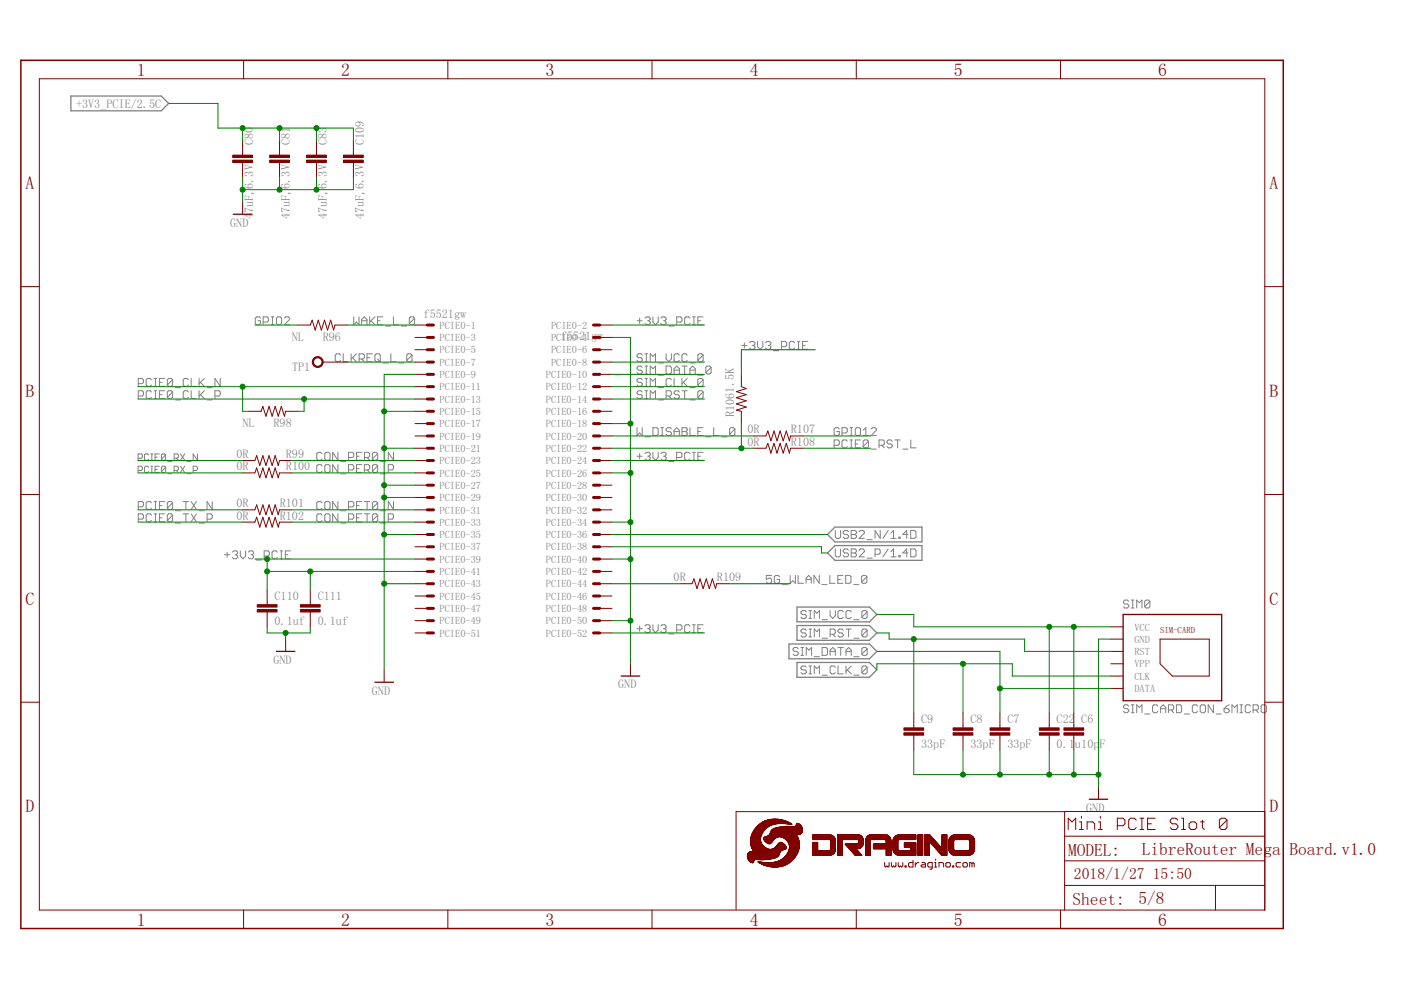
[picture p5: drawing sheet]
<svg xmlns="http://www.w3.org/2000/svg" width="297mm" height="210mm" viewBox="0 0 297 210" stroke-linecap="round" stroke-linejoin="round" font-family="sans-serif">
<defs><g id="words">
<g font-size="3.8" fill="#800000">
<text x="29" y="16.1">1</text>
<text x="72.3" y="16.1">2</text>
<text x="115.6" y="16.1">3</text>
<text x="158.9" y="16.1">4</text>
<text x="202.2" y="16.1">5</text>
<text x="245.5" y="16.1">6</text>
<text x="5.4" y="40.1">A</text>
<text x="269.2" y="40.1">A</text>
<text x="5.4" y="84.1">B</text>
<text x="269.2" y="84.1">B</text>
<text x="5.4" y="128.2">C</text>
<text x="269.2" y="128.2">C</text>
<text x="5.4" y="172.3">D</text>
<text x="269.2" y="172.3">D</text>
<text x="29" y="196.2">1</text>
<text x="72.3" y="196.2">2</text>
<text x="115.6" y="196.2">3</text>
<text x="158.9" y="196.2">4</text>
<text x="202.2" y="196.2">5</text>
<text x="245.5" y="196.2">6</text>
</g>
<g font-size="3.7" fill="#800000">
<text x="226.5" y="181.5">MODEL:</text>
<text x="242.1" y="181.2">LibreRouter Mega</text>
<text x="273.4" y="181.2">Board.v1.0</text>
<text x="227.4" y="191.8">Sheet:</text>
<text x="241.4" y="191.6">5/8</text>
</g>
<g font-size="3.3" fill="#800000">
<text x="227.7" y="186.4">2018/1/27</text>
<text x="244.4" y="186.4">15:50</text>
</g>
<g font-size="2.6" fill="#808080">
<text x="16.1" y="22.8">+3V3_PCIE/2.5C</text>
<text x="53.6" y="30.8" transform="rotate(-90 53.6 30.8)">C80</text>
<text x="61.5" y="30.8" transform="rotate(-90 61.5 30.8)">C81</text>
<text x="69.3" y="30.8" transform="rotate(-90 69.3 30.8)">C83</text>
<text x="77.1" y="30.8" transform="rotate(-90 77.1 30.8)">C109</text>
<text x="53.6" y="40" transform="rotate(-90 53.6 40)">6.3V</text>
<text x="61.5" y="40" transform="rotate(-90 61.5 40)">6.3V</text>
<text x="69.3" y="40" transform="rotate(-90 69.3 40)">6.3V</text>
<text x="53.6" y="46.5" transform="rotate(-90 53.6 46.5)">47uF,</text>
<text x="61.5" y="46.5" transform="rotate(-90 61.5 46.5)">47uF,</text>
<text x="69.3" y="46.5" transform="rotate(-90 69.3 46.5)">47uF,</text>
<text x="77.1" y="46.5" transform="rotate(-90 77.1 46.5)">47uF,6.3V</text>
<text x="48.8" y="48">GND</text>
<text x="89.8" y="67.5">f5521gw</text>
<text x="61.9" y="72.3">NL</text>
<text x="68.4" y="72.3">R96</text>
<text x="118.9" y="72.2">f5521gw</text>
<text x="61.9" y="78.6">TP1</text>
<text x="155.6" y="88.5" transform="rotate(-90 155.6 88.5)">R1061.5K</text>
<text x="51.4" y="90.6">NL</text>
<text x="58" y="90.6">R98</text>
<text x="158.5" y="91.9">0R</text>
<text x="158.5" y="94.5">0R</text>
<text x="167.7" y="91.9">R107</text>
<text x="167.7" y="94.5">R108</text>
<text x="50.1" y="97.1">0R</text>
<text x="50.1" y="99.7">0R</text>
<text x="60.6" y="97.1">R99</text>
<text x="60.6" y="99.7">R100</text>
<text x="50.1" y="107.6">0R</text>
<text x="59.3" y="107.5">R101</text>
<text x="50.1" y="110.2">0R</text>
<text x="59.3" y="110.1">R102</text>
<text x="142.8" y="123.2">0R</text>
<text x="152" y="123.2">R109</text>
<text x="58.2" y="127.3">C110</text>
<text x="67.4" y="127.3">C111</text>
<text x="58.2" y="132.5">0.1uf</text>
<text x="67.4" y="132.5">0.1uf</text>
<text x="58" y="140.7">GND</text>
<text x="78.8" y="147.3">GND</text>
<text x="131.1" y="146">GND</text>
<text x="195.3" y="153.4">C9</text>
<text x="205.7" y="153.4">C8</text>
<text x="213.6" y="153.4">C7</text>
<text x="224" y="153.4">C22</text>
<text x="229.2" y="153.4">C6</text>
<text x="195.3" y="158.6">33pF</text>
<text x="205.7" y="158.6">33pF</text>
<text x="213.6" y="158.6">33pF</text>
<text x="224" y="158.6">0.1</text>
<text x="227.9" y="158.6">u10p</text>
<text x="233.1" y="158.6">F</text>
<text x="230.3" y="172.1">GND</text>
</g>
<g font-size="2.2" fill="#808080">
<text x="93.2" y="69.7">PCIE0-1</text>
<text x="116.8" y="69.7">PCIE0-2</text>
<text x="93.2" y="72.3">PCIE0-3</text>
<text x="93.2" y="74.9">PCIE0-5</text>
<text x="93.2" y="77.5">PCIE0-7</text>
<text x="116.8" y="72.3">PCIE0-4</text>
<text x="116.8" y="74.9">PCIE0-6</text>
<text x="116.8" y="77.5">PCIE0-8</text>
<text x="93.2" y="80.2">PCIE0-9</text>
<text x="93.2" y="82.8">PCIE0-11</text>
<text x="115.7" y="80.2">PCIE0-10</text>
<text x="115.7" y="82.8">PCIE0-12</text>
<text x="93.2" y="85.4">PCIE0-13</text>
<text x="93.2" y="88">PCIE0-15</text>
<text x="115.7" y="85.4">PCIE0-14</text>
<text x="115.7" y="88">PCIE0-16</text>
<text x="93.2" y="90.6">PCIE0-17</text>
<text x="93.2" y="93.2">PCIE0-19</text>
<text x="93.2" y="95.8">PCIE0-21</text>
<text x="115.7" y="90.6">PCIE0-18</text>
<text x="115.7" y="93.2">PCIE0-20</text>
<text x="115.7" y="95.8">PCIE0-22</text>
<text x="93.2" y="98.4">PCIE0-23</text>
<text x="93.2" y="101">PCIE0-25</text>
<text x="115.7" y="98.4">PCIE0-24</text>
<text x="115.7" y="101">PCIE0-26</text>
<text x="93.2" y="103.7">PCIE0-27</text>
<text x="93.2" y="106.3">PCIE0-29</text>
<text x="115.7" y="103.7">PCIE0-28</text>
<text x="115.7" y="106.3">PCIE0-30</text>
<text x="93.2" y="108.9">PCIE0-31</text>
<text x="93.2" y="111.5">PCIE0-33</text>
<text x="115.7" y="108.9">PCIE0-32</text>
<text x="115.7" y="111.5">PCIE0-34</text>
<text x="93.2" y="114.1">PCIE0-35</text>
<text x="93.2" y="116.7">PCIE0-37</text>
<text x="93.2" y="119.3">PCIE0-39</text>
<text x="115.7" y="114.1">PCIE0-36</text>
<text x="115.7" y="116.7">PCIE0-38</text>
<text x="115.7" y="119.3">PCIE0-40</text>
<text x="93.2" y="121.9">PCIE0-41</text>
<text x="93.2" y="124.5">PCIE0-43</text>
<text x="115.7" y="121.9">PCIE0-42</text>
<text x="115.7" y="124.5">PCIE0-44</text>
<text x="93.2" y="127.2">PCIE0-45</text>
<text x="93.2" y="129.8">PCIE0-47</text>
<text x="115.7" y="127.2">PCIE0-46</text>
<text x="115.7" y="129.8">PCIE0-48</text>
<text x="93.2" y="132.4">PCIE0-49</text>
<text x="93.2" y="135">PCIE0-51</text>
<text x="115.7" y="132.4">PCIE0-50</text>
<text x="115.7" y="135">PCIE0-52</text>
<text x="240.5" y="133.7">VCC</text>
<text x="240.5" y="136.3">GND</text>
<text x="240.5" y="138.9">RST</text>
<text x="240.5" y="141.5">VPP</text>
<text x="240.5" y="144.1">CLK</text>
<text x="240.5" y="146.7">DATA</text>
</g>
<text font-size="1.8" fill="#800000" x="246" y="134.2">SIM-CARD</text>
</g></defs>
<g fill="none" stroke="#808080" stroke-width=".21">
<path d="M55.2 67.5l-.3-.3h-.5l-.3 .3v1.1l.3 .3h.5l.3-.3v-.6h-.5M55.8 68.3h.8l.3-.3v-.5l-.3-.3h-.8v1.7M57.5 67.2h.5M57.5 68.9h.5M57.8 67.2v1.7M58.9 67.2h.5l.3 .3v1.1l-.3 .3h-.5l-.3-.3v-1.1zM60.3 67.5l.3-.3h.5l.3 .3v.2l-1.1 1.2h1.1M72.2 75.3l-.3-.3h-.5l-.3 .3v1.1l.3 .3h.5l.3-.3M72.8 75v1.7h1.1M74.4 75v1.7M74.7 75.8l.9 .9M75 67.2v1.7l.6-.6 .5 .6v-1.7"/>
<path d="M75.6 75l-1.2 1.1M76.1 76.1h.9l.3-.3v-.5l-.3-.3h-.9v1.7M76.7 68h1.1M76.7 68.9v-1.2l.5-.5 .6 .5v1.2M76.7 76.1l.6 .6M77.8 75.8h.6M78.4 67.2v1.7M78.7 68l.8 .9M78.9 75h-1.1v1.7h1.1M79.5 67.2l-1.1 1.1M79.5 75.3l.3-.3h.5l.3 .3v1.1l-.3 .3h-.5l-.3-.3zM80.1 68h.5"/>
<path d="M80.1 76.1l.5 .6M81.2 67.2h-1.1v1.7h1.1M81.2 77h1.1M81.7 69.1h1.1M82.9 75v1.7h1.1M83.4 67.2v1.7h1.1M84.6 77h1.1M85.1 69.1h1.1M87.4 75.3l-.3-.3h-.6l-.3 .3v1.1M87.4 75.3v1.1l-.3 .3h-.6l-.3-.3M87.4 75.3l-1.2 1.1M87.9 67.5l-.3-.3h-.5l-.3 .3v1.1"/>
<path d="M87.9 67.5v1.1l-.3 .3h-.5l-.3-.3M87.9 67.5l-1.1 1.1M135.1 68h1.1M135.6 67.5v1.1M136.2 75.3l-.3-.3h-.6l-.2 .3v.3l.2 .2h.6l.3 .3v.3l-.3 .3h-.6l-.2-.3M136.2 77.9l-.3-.3h-.6l-.2 .3v.3l.2 .3h.6l.3 .2v.3l-.3 .3h-.6l-.2-.3M136.7 67.5l.3-.3h.6l.3 .3v.2l-.3 .3M136.7 75h.6M136.7 76.7h.6M136.7 77.6h.6M136.7 79.3h.6M137 75v1.7"/>
<path d="M137 77.6v1.7M137.3 68h.3M137.6 68l.3 .3v.3l-.3 .3h-.6l-.3-.3M137.9 76.7v-1.7l.5 .6 .6-.6v1.7M137.9 79.3v-1.7l.5 .6 .6-.6v1.7M138.4 67.2v1.1l.6 .6 .6-.6v-1.1M139.6 77h1.1M139.6 79.6h1.1M140.1 67.5l.3-.3h.5l.3 .3v.2l-.3 .3M140.7 68h.2M140.9 68l.3 .3v.3l-.3 .3h-.5l-.3-.3M141.2 75v1.1l.6 .6 .5-.6v-1.1"/>
<path d="M141.2 77.6h.9l.2 .3v1.1l-.2 .3h-.9zM141.8 69.1h1.1M142.9 79.3v-1.1l.6-.6 .5 .6v1.1M142.9 78.5h1.1M143.5 68.3h.8l.3-.3v-.5l-.3-.3h-.8v1.7M144 75.3l-.3-.3h-.5l-.3 .3v1.1l.3 .3h.5l.3-.3M144.6 77.6h1.1M145.2 77.6v1.7M145.7 75.3l-.3-.3h-.5l-.3 .3v1.1l.3 .3h.5l.3-.3M146.3 67.5l-.3-.3h-.6l-.2 .3v1.1l.2 .3h.6l.3-.3M146.3 77h1.1M146.3 78.5h1.1"/>
<path d="M146.3 79.3v-1.1l.5-.6 .6 .6v1.1M146.8 67.2h.6M146.8 68.9h.6M147.1 67.2v1.7M148 79.6h1.1M148 68h.5M149.1 67.2h-1.1v1.7h1.1M149.1 75.3l-.3-.3h-.5l-.3 .3v1.1M149.1 75.3v1.1l-.3 .3h-.5l-.3-.3M149.1 75.3l-1.1 1.1M150.8 77.9l-.3-.3h-.6l-.3 .3v1.1M150.8 77.9v1.1l-.3 .3h-.6l-.3-.3"/>
<path d="M150.8 77.9l-1.2 1.1M157.2 73.2h1.2M157.8 72.7v1.1M158.9 72.7l.3-.3h.6l.3 .3v.3l-.3 .2M159.5 73.2h.3M159.8 73.2l.3 .3v.3l-.3 .3h-.6l-.3-.3M160.6 72.4v1.1l.6 .6 .5-.6v-1.1M162.3 72.7l.3-.3h.5l.3 .3v.3l-.3 .2M162.9 73.2h.2M163.1 73.2l.3 .3v.3l-.3 .3h-.5l-.3-.3M164 74.4h1.1M165.7 73.5h.8l.3-.3v-.5l-.3-.3h-.8v1.7"/>
<path d="M168.5 72.7l-.3-.3h-.6l-.3 .3v1.1l.3 .3h.6l.3-.3M169 72.4h.6M169 74.1h.6M169.3 72.4v1.7M170.2 73.2h.5M171.3 72.4h-1.1v1.7h1.1M29.3 97.2h.7l.2-.3v-.4l-.2-.3h-.7v1.4M29.3 99.8h.7l.2-.3v-.4l-.2-.3h-.7v1.4M29.3 84h.8l.3-.3v-.6l-.3-.3h-.8v1.7M29.3 81.3h.8l.3-.2v-.6l-.3-.3h-.8v1.7M31.5 96.5l-.2-.3h-.4l-.3 .3v.9l.3 .2h.4l.2-.2M31.5 99.1l-.2-.3h-.4l-.3 .3v.9l.3 .2h.4l.2-.2"/>
<path d="M32 97.6h.4M32 96.2h.4M32 98.8h.4M32.1 83.1l-.3-.3h-.5l-.3 .3v1.1l.3 .3h.5l.3-.3M32.1 80.5l-.3-.3h-.5l-.3 .3v1.1l.3 .3h.5l.3-.3M32.2 96.2v1.4M32.2 98.8v1.4M32.7 82.8h.5M32.7 84.5h.5M32.7 80.2h.5M32.7 81.9h.5M32.9 96.9h.4"/>
<path d="M32.9 99.5h.4M33 80.2v1.7M33 82.8v1.7M33.8 96.2h-.9v1.4h.9M33.8 98.8h-.9v1.4h.9M33.8 83.7h.6M33.8 81.1h.6M34.9 82.8h-1.1v1.7h1.1M34.9 80.2h-1.1v1.7h1.1M35.1 96.5v.9l-.2 .2h-.5l-.2-.2M35.1 99.1v.9l-.2 .2h-.5l-.2-.2M35.1 96.5l-.2-.3h-.5l-.2 .3v.9"/>
<path d="M35.1 99.1l-.2-.3h-.5l-.2 .3v.9M35.1 96.5l-.9 .9M35.1 99.1l-.9 .9M35.6 97.8h.9M36.6 83.1l-.3-.3h-.5l-.3 .3v1.1M36.6 83.1v1.1l-.3 .3h-.5l-.3-.3M36.6 80.5l-.3-.3h-.5l-.3 .3v1.1M36.6 80.5v1.1l-.3 .3h-.5l-.3-.3M36.6 80.5l-1.1 1.1M36.6 83.1l-1.1 1.1M36.9 97.2h.7l.2-.3v-.4l-.2-.3h-.7v1.4M36.9 99.8h.7l.2-.3v-.4l-.2-.3h-.7v1.4"/>
<path d="M37.2 84.8h1.1M37.2 82.2h1.1M37.4 97.2l.4 .4M37.4 99.8l.4 .4M38.2 96.2l1 1.4M38.2 98.8l1 1.4M39.2 96.2l-1 1.4M39.2 98.8l-1 1.4M39.6 97.8h.9M40 83.1l-.3-.3h-.6l-.3 .3v1.1l.3 .3h.6l.3-.3M40 80.5l-.3-.3h-.6l-.3 .3v1.1l.3 .3h.6l.3-.3M40.5 82.8v1.7h1.1"/>
<path d="M40.5 80.2v1.7h1.1M41 99.8h.6l.3-.3v-.4l-.3-.3h-.6v1.4M41.9 96.2v1.4l-.9-1.4v1.4M42.2 80.2v1.7M42.2 82.8v1.7M42.5 81.1l.8 .8M42.5 83.7l.8 .8M43.3 80.2l-1.1 1.1M43.3 82.8l-1.1 1.2M43.9 84.8h1.1M43.9 82.2h1.1M45.6 84h.8l.3-.3v-.6l-.3-.3h-.8v1.7"/>
<path d="M46.7 80.2v1.7l-1.1-1.7v1.7M68.3 96.2l-.3-.3h-.5l-.3 .3v1.1l.3 .3h.5l.3-.3M68.3 98.8l-.3-.3h-.5l-.3 .3v1.1l.3 .3h.5l.3-.3M68.9 96.2l.2-.3h.6l.3 .3v1.1l-.3 .3h-.6l-.2-.3zM69.1 98.5h.6l.3 .3v1.1l-.3 .3h-.6l-.2-.3v-1.1zM71.6 95.9v1.7l-1.1-1.7v1.7M71.6 98.5v1.7l-1.1-1.7v1.7M72.2 97.9h1.1M73.9 97h.8l.3-.3v-.5l-.3-.3h-.8v1.7M73.9 99.6h.8l.3-.2v-.6l-.3-.3h-.8v1.7M75.6 96.7h.5M75.6 99.4h.5"/>
<path d="M76.7 95.9h-1.1v1.7h1.1M76.7 98.5h-1.1v1.7h1.1M77.3 97h.8l.3-.3v-.5l-.3-.3h-.8v1.7M77.3 99.6h.8l.3-.2v-.6l-.3-.3h-.8v1.7M77.8 97l.6 .6M77.8 99.6l.6 .6M80.1 96.2l-.3-.3h-.6l-.2 .3v1.1M80.1 96.2v1.1l-.3 .3h-.6l-.2-.3M80.1 98.8l-.3-.3h-.6l-.2 .3v1.1M80.1 98.8v1.1l-.3 .3h-.6l-.2-.3M80.1 96.2l-1.1 1.1M80.1 98.8l-1.1 1.1"/>
<path d="M80.6 97.9h1.1M82.3 99.6h.9l.2-.2v-.6l-.2-.3h-.9v1.7M83.4 95.9v1.7l-1.1-1.7v1.7M135.1 90.7v1.7l.5-.6 .6 .6v-1.7M135.1 96.7h1.1M135.6 96.2v1.1M136.2 83.1l-.3-.3h-.6l-.2 .3v.3l.2 .3h.6l.3 .3v.2l-.3 .3h-.6l-.2-.3M136.2 80.5l-.3-.3h-.6l-.2 .3v.3l.2 .3h.6l.3 .2v.3l-.3 .3h-.6l-.2-.3M136.7 82.8h.6M136.7 84.5h.6M136.7 96.2l.3-.3h.6l.3 .3v.3l-.3 .2M136.7 92.6h1.2"/>
<path d="M136.7 80.2h.6M136.7 81.9h.6M137 80.2v1.7M137 82.8v1.7M137.3 96.7h.3M137.6 96.7l.3 .3v.3l-.3 .3h-.6l-.3-.3M137.9 81.9v-1.7l.5 .6 .6-.6v1.7M137.9 84.5v-1.7l.5 .6 .6-.6v1.7M138.4 90.7h.9l.3 .3v1.1l-.3 .3h-.9zM138.4 95.9v1.1l.6 .6 .6-.6v-1.1M139.6 84.8h1.1M139.6 82.2h1.1"/>
<path d="M140.1 96.2l.3-.3h.5l.3 .3v.3l-.3 .2M140.1 92.4h.6M140.1 90.7h.6M140.4 90.7v1.7M140.7 96.7h.2M140.9 96.7l.3 .3v.3l-.3 .3h-.5l-.3-.3M141.2 84h.9l.2-.3v-.6l-.2-.3h-.9v1.7M141.8 84l.5 .5M141.8 97.9h1.1M142.3 80.5l-.2-.3h-.6l-.3 .3v1.1l.3 .3h.6l.2-.3M142.3 91l-.2-.3h-.6l-.3 .3v.2l.3 .3h.6l.2 .3v.3l-.2 .3h-.6l-.3-.3M142.9 80.2v1.7h1.1"/>
<path d="M142.9 92.4v-1.2l.6-.5 .5 .5v1.2M142.9 91.5h1.1M143.5 97h.8l.3-.3v-.5l-.3-.3h-.8v1.7M144 83.1l-.3-.3h-.5l-.3 .3v.3l.3 .3h.5l.3 .3v.2l-.3 .3h-.5l-.3-.3M144.6 82.8h1.1M144.6 80.2v1.7M144.6 90.7h.8l.3 .3v.2l-.3 .3 .3 .3v.3l-.3 .3h-.8zM144.6 91.5h.8M144.9 81.1l.8 .8M145.2 82.8v1.7M145.7 80.2l-1.1 1.1M146.3 84.8h1.1"/>
<path d="M146.3 96.2l-.3-.3h-.6l-.2 .3v1.1l.2 .3h.6l.3-.3M146.3 90.7v1.7h1.1M146.3 82.2h1.1M146.8 95.9h.6M146.8 97.6h.6M147.1 95.9v1.7M148 96.7h.5M148 91.5h.5M149.1 83.1l-.3-.3h-.5l-.3 .3v1.1M149.1 83.1v1.1l-.3 .3h-.5l-.3-.3M149.1 80.5l-.3-.3h-.5l-.3 .3v1.1M149.1 90.7h-1.1v1.7h1.1"/>
<path d="M149.1 95.9h-1.1v1.7h1.1M149.1 80.5v1.1l-.3 .3h-.5l-.3-.3M149.1 83.1l-1.1 1.1M149.1 80.5l-1.1 1.1M149.6 92.6h1.2M151.3 90.7v1.7h1.1M153 92.6h1.1M155.8 91v1.1l-.3 .3h-.5l-.3-.3M155.8 91l-.3-.3h-.5l-.3 .3v1.1M155.8 91l-1.1 1.1M176.8 94.4h.9l.2-.3v-.5l-.2-.3h-.9v1.7M177.9 91l-.2-.3h-.6l-.3 .3v1.1l.3 .3h.6l.2-.3v-.6h-.5"/>
<path d="M178.5 91.8h.9l.2-.3v-.5l-.2-.3h-.9v1.7M179.6 93.6l-.2-.3h-.6l-.3 .3v1.1l.3 .3h.6l.2-.3M180.2 92.4h.6M180.2 90.7h.6M180.2 93.3h.6M180.2 95h.6M180.5 90.7v1.7M180.5 93.3v1.7M181.3 91l.3-.3h.6l.2 .3v1.1l-.2 .3h-.6l-.3-.3zM181.3 94.1h.6M182.4 93.3h-1.1v1.7h1.1M183 92.4h1.1"/>
<path d="M183 91.2l.6-.5v1.7M184.1 93.6l-.2-.3h-.6l-.3 .3v1.1M184.1 93.6v1.1l-.2 .3h-.6l-.3-.3M184.1 93.6l-1.1 1.1M184.7 91l.3-.3h.5l.3 .3v.2l-1.1 1.2h1.1M184.7 95.2h1.1M186.4 94.4h.8l.3-.3v-.5l-.3-.3h-.8v1.7M186.9 94.4l.6 .6M189.2 93.6l-.3-.3h-.6l-.2 .3v.3l.2 .2h.6l.3 .3v.3l-.3 .3h-.6l-.2-.3M189.7 93.3h1.2M190.3 93.3v1.7M191.4 95.2h1.1"/>
<path d="M193.1 93.3v1.7h1.1M29.3 107.5h.8l.3-.3v-.6l-.3-.3h-.8v1.7M29.3 110.1h.8l.3-.3v-.6l-.3-.3h-.8v1.7M32 100.2h.4M32.1 106.6l-.3-.3h-.5l-.3 .3v1.1l.3 .3h.5l.3-.3M32.1 109.2l-.3-.3h-.5l-.3 .3v1.1l.3 .3h.5l.3-.3M32.7 106.3h.5M32.7 108h.5M32.7 108.9h.5M32.7 110.6h.5M33 106.3v1.7M33 108.9v1.7"/>
<path d="M33.8 107.2h.6M33.8 109.8h.6M34.9 106.3h-1.1v1.7h1.1M34.9 108.9h-1.1v1.7h1.1M35.6 100.4h.9M36.6 106.6l-.3-.3h-.5l-.3 .3v1.1M36.6 109.2l-.3-.3h-.5l-.3 .3v1.1M36.6 106.6v1.1l-.3 .3h-.5l-.3-.3M36.6 109.2v1.1l-.3 .3h-.5l-.3-.3M36.6 106.6l-1.1 1.1M36.6 109.2l-1.1 1.1M37.2 108.3h1.1"/>
<path d="M37.2 110.9h1.1M38.8 106.3h1.2M38.8 108.9h1.2M39.4 106.3v1.7M39.4 108.9v1.7M39.6 100.4h.9M40.5 106.3l1.1 1.7M40.5 108.9l1.1 1.7M41.6 106.3l-1.1 1.7M41.6 108.9l-1.1 1.7M42.2 108.3h1.1M42.2 110.9h1.1"/>
<path d="M43.9 110.1h.8l.3-.3v-.6l-.3-.3h-.8v1.7M45 106.3v1.7l-1.1-1.7v1.7M47.6 117.6h1.1M48.2 117.1v1.1M49.3 117.1l.3-.3h.5l.3 .3v.2l-.3 .3M49.8 117.6h.3M50.1 117.6l.3 .3v.3l-.3 .3h-.5l-.3-.3M50.9 116.8v1.1l.6 .6 .6-.6v-1.1M52.6 117.1l.3-.3h.6l.2 .3v.2l-.2 .3M53.2 117.6h.3M53.5 117.6l.2 .3v.3l-.2 .3h-.6l-.3-.3M54.3 118.7h1.1"/>
<path d="M56 117.9h.8l.3-.3v-.5l-.3-.3h-.8v1.7M58.8 117.1l-.3-.3h-.5l-.3 .3v1.1l.3 .3h.5l.3-.3M59.4 116.8h.5M59.4 118.5h.5M59.6 116.8v1.7M60.5 117.6h.5M61.6 116.8h-1.1v1.7h1.1M68.3 106.6l-.3-.3h-.5l-.3 .3v1.1l.3 .3h.5l.3-.3M68.3 109.2l-.3-.3h-.5l-.3 .3v1.1l.3 .3h.5l.3-.3M69.1 106.3h.6l.3 .3v1.1l-.3 .3h-.6l-.2-.3v-1.1zM69.1 108.9h.6l.3 .3v1.1l-.3 .3h-.6l-.2-.3v-1.1zM71.6 106.3v1.7l-1.1-1.7v1.7"/>
<path d="M71.6 108.9v1.7l-1.1-1.7v1.7M72.2 100.5h1.1M72.2 108.3h1.1M72.2 110.9h1.1M73.9 107.5h.8l.3-.3v-.6l-.3-.3h-.8v1.7M73.9 110.1h.8l.3-.3v-.6l-.3-.3h-.8v1.7M75.6 107.2h.5M75.6 109.8h.5M76.7 106.3h-1.1v1.7h1.1M76.7 108.9h-1.1v1.7h1.1M77.3 106.3h1.1M77.3 108.9h1.1"/>
<path d="M77.8 106.3v1.7M77.8 108.9v1.7M80.1 106.6l-.3-.3h-.6l-.2 .3v1.1M80.1 109.2l-.3-.3h-.6l-.2 .3v1.1M80.1 106.6v1.1l-.3 .3h-.6l-.2-.3M80.1 109.2v1.1l-.3 .3h-.6l-.2-.3M80.1 106.6l-1.1 1.1M80.1 109.2l-1.1 1.1M80.6 100.5h1.1M80.6 108.3h1.1M80.6 110.9h1.1M82.3 110.1h.9l.2-.3v-.6l-.2-.3h-.9v1.7"/>
<path d="M83.4 106.3v1.7l-1.1-1.7v1.7M177.1 116.4v1.4l.3 .3h.5l.3-.3v-1.4M177.1 112.5v1.4l.3 .3h.5l.3-.3v-1.4M179.9 112.8l-.3-.3h-.5l-.3 .3v.2l.3 .3h.5l.3 .3v.3l-.3 .3h-.5l-.3-.3M179.9 116.7l-.3-.3h-.5l-.3 .3v.2l.3 .3h.5l.3 .3v.3l-.3 .3h-.5l-.3-.3M180.5 112.5h.8l.3 .3v.2l-.3 .3 .3 .3v.3l-.3 .3h-.8zM180.5 116.4h.8l.3 .3v.2l-.3 .3 .3 .3v.3l-.3 .3h-.8zM180.5 113.3h.8M180.5 117.2h.8M182.1 116.7l.3-.3h.6l.3 .3v.2l-1.2 1.2h1.2M182.1 112.8l.3-.3h.6l.3 .3v.2l-1.2 1.2h1.2M183.8 114.4h1.2"/>
<path d="M183.8 118.3h1.2M185.5 117.5h.9l.2-.3v-.5l-.2-.3h-.9v1.7M186.6 112.5v1.7l-1.1-1.7v1.7M188.3 112.5l-1.1 1.7M188.3 116.4l-1.1 1.7M188.9 114.2h1.1M188.9 113l.5-.5v1.7M188.9 116.9l.5-.5v1.7M188.9 118.1h1.1M190.6 113.9h.2v.3h-.2zM190.6 117.8h.2v.3h-.2zM192.5 113.3h-1.1l.8-.8v1.7"/>
<path d="M192.5 117.2h-1.1l.8-.8v1.7M193.1 112.5h.8l.3 .3v1.1l-.3 .3h-.8zM193.1 116.4h.8l.3 .3v1.1l-.3 .3h-.8zM135.1 133.3h1.1M135.6 132.7v1.2M136.7 132.7l.3-.2h.6l.3 .2v.3l-.3 .3M137.3 133.3h.3M137.6 133.3l.3 .3v.3l-.3 .2h-.6l-.3-.2M138.4 132.5v1.1l.6 .5 .6-.5v-1.1M140.1 132.7l.3-.2h.5l.3 .2v.3l-.3 .3M140.7 133.3h.2M140.9 133.3l.3 .3v.3l-.3 .2h-.5l-.3-.2"/>
<path d="M141.8 134.4h1.1M143.5 133.6h.8l.3-.3v-.6l-.3-.2h-.8v1.6M146.3 132.7l-.3-.2h-.6l-.2 .2v1.2l.2 .2h.6l.3-.2M146.8 132.5h.6M146.8 134.1h.6M147.1 132.5v1.6M148 133.3h.5M149.1 132.5h-1.1v1.6h1.1M163.6 122h-1.1v.9l.5-.3h.3l.3 .3v.5l-.3 .3h-.5l-.3-.3M165.3 122.3l-.3-.3h-.6l-.2 .3v1.1l.2 .3h.6l.3-.3v-.5h-.6M165.8 124h1.2M167.5 122v1.7l.6-.6 .5 .6v-1.7"/>
<path d="M169.2 122v1.7h1.1M169.2 137.6l-.2-.3h-.6l-.3 .3v.2l.3 .3h.6l.2 .3v.3l-.2 .3h-.6l-.3-.3M169.8 137.3h.6M169.8 139h.6M170.1 137.3v1.7M170.9 122.9h1.1M170.9 123.7v-1.1l.5-.6 .6 .6v1.1M170.9 133.6l-.2-.2h-.6l-.3 .2v.3l.3 .3h.6l.2 .3v.3l-.2 .2h-.6l-.3-.2M170.9 129.7l-.2-.2h-.6l-.3 .2v.3l.3 .3h.6l.2 .3v.3l-.2 .2h-.6l-.3-.2M170.9 139v-1.7l.6 .5 .6-.5v1.7M171.5 133.4h.6M171.5 135h.6"/>
<path d="M171.5 129.5h.6M171.5 131.1h.6M171.8 129.5v1.6M171.8 133.4v1.6M172.6 131.1v-1.6l.6 .5 .5-.5v1.6M172.6 135v-1.6l.6 .5 .5-.5v1.6M172.6 139.2h1.1M173.7 122v1.7l-1.1-1.7v1.7M174.3 124h1.1M174.3 135.3h1.1M174.3 131.4h1.1M174.3 137.3h.9l.2 .3v1.1l-.2 .3h-.9z"/>
<path d="M175.9 122v1.7h1.2M176 134.5h.8l.3-.3v-.6l-.3-.2h-.8v1.6M176 139v-1.2l.6-.5 .5 .5v1.2M176 129.5v1.1l.6 .5 .5-.5v-1.1M176 138.1h1.1M176.6 134.5l.5 .5M177.6 122.9h.6M177.7 137.3h1.1M178.2 137.3v1.7M178.7 122h-1.1v1.7h1.1M178.8 133.6l-.3-.2h-.6l-.2 .2v.3l.2 .3h.6l.3 .3v.3l-.3 .2h-.6l-.2-.2M178.8 129.7l-.3-.2h-.6l-.2 .2v1.2l.2 .2h.6l.3-.2"/>
<path d="M179.3 122h.8l.3 .3v1.1l-.3 .3h-.8zM179.4 133.4h1.1M179.4 139v-1.2l.5-.5 .6 .5v1.2M179.4 138.1h1.1M179.9 133.4v1.6M180.5 129.7l-.3-.2h-.6l-.2 .2v1.2l.2 .2h.6l.3-.2M181 124h1.1M181 135.3h1.2M181 131.4h1.2M181 139.2h1.2M183.8 122.3l-.3-.3h-.6l-.2 .3v1.1M183.8 122.3v1.1l-.3 .3h-.6l-.2-.3"/>
<path d="M183.8 122.3l-1.1 1.1M183.9 133.6l-.3-.2h-.6l-.3 .2v1.2M183.9 133.6v1.2l-.3 .2h-.6l-.3-.2M183.9 129.7l-1.2 1.2M183.9 129.7l-.3-.2h-.6l-.3 .2v1.2M183.9 137.6l-.3-.3h-.6l-.3 .3v1.1M183.9 129.7v1.2l-.3 .2h-.6l-.3-.2M183.9 137.6v1.1l-.3 .3h-.6l-.3-.3M183.9 133.6l-1.2 1.2M183.9 137.6l-1.2 1.1M239.3 127.5l-.3-.3h-.5l-.3 .3v.3l.3 .3h.5l.3 .3v.2l-.3 .3h-.5l-.3-.3M239.9 127.2h.5"/>
<path d="M239.9 128.9h.5M240.2 127.2v1.7M241 128.9v-1.7l.6 .6 .5-.6v1.7M243.8 127.5l-.3-.3h-.5l-.3 .3v1.1M243.8 127.5v1.1l-.3 .3h-.5l-.3-.3M243.8 127.5l-1.1 1.1M170.9 141.5l-.2-.3h-.6l-.3 .3v.3l.3 .2h.6l.2 .3v.3l-.2 .3h-.6l-.3-.3M171.5 141.2h.6M171.5 142.9h.6M171.8 141.2v1.7M172.6 142.9v-1.7l.6 .6 .5-.6v1.7M174.3 143.2h1.1"/>
<path d="M177.1 141.5l-.3-.3h-.5l-.3 .3v1.1l.3 .3h.5l.3-.3M177.7 141.2v1.7h1.1M179.4 141.2v1.7M179.6 142l.9 .9M180.5 141.2l-1.1 1.1M181 143.2h1.2M183.9 141.5l-.3-.3h-.6l-.3 .3v1.1M183.9 141.5v1.1l-.3 .3h-.6l-.3-.3M183.9 141.5l-1.2 1.1M239.3 149.7l-.3-.3h-.5l-.3 .3v.3l.3 .3h.5l.3 .2v.3l-.3 .3h-.5l-.3-.3M239.9 149.4h.5M239.9 151.1h.5"/>
<path d="M240.2 149.4v1.7M241 151.1v-1.7l.6 .6 .5-.6v1.7M242.7 151.4h1.1M245.5 149.7l-.3-.3h-.6l-.2 .3v1.1l.2 .3h.6l.3-.3M246.1 150.3h1.1M246.1 151.1v-1.1l.5-.6 .6 .6v1.1M247.7 150.5h.9l.3-.2v-.6l-.3-.3h-.9v1.7M248.3 150.5l.6 .6M249.4 149.4h.9l.2 .3v1.1l-.2 .3h-.9zM251.1 151.4h1.1M253.9 149.7l-.3-.3h-.5l-.3 .3v1.1l.3 .3h.5l.3-.3M254.7 149.4h.6l.3 .3v1.1l-.3 .3h-.6l-.2-.3v-1.1z"/>
<path d="M257.3 149.4v1.7l-1.1-1.7v1.7M257.8 151.4h1.2M259.5 150.3h.8l.3 .2v.3l-.3 .3h-.5l-.3-.3zM260.6 149.4l-.5 .3-.6 .6M261.2 151.1v-1.7l.6 .6 .5-.6v1.7M262.9 149.4h.5M262.9 151.1h.5M263.2 149.4v1.7M265.1 149.7l-.3-.3h-.5l-.3 .3v1.1l.3 .3h.5l.3-.3M265.7 150.5h.8l.3-.2v-.6l-.3-.3h-.8v1.7M266.3 150.5l.5 .6M267.7 149.4h.5l.3 .3v1.1l-.3 .3h-.5l-.3-.3v-1.1z"/>
</g>
<path d="M15 20.4h19.2l1.6 1.5-1.6 1.6h-19.2zM175.5 113.3l1.5-1.5h18.5v3.1h-18.5zM175.5 117.2l1.5-1.5h18.5v3.1h-18.5zM167.3 136.5h17l1.6 1.6-1.6 1.6h-17zM169 132.6h15.3l1.6 1.6-1.6 1.6h-15.3zM169 128.7h15.3l1.6 1.6-1.6 1.5h-15.3zM169 140.5h15.3l1.6 1.5-1.6 1.6h-15.3z" fill="none" stroke="#808080" stroke-width=".28"/>
<g fill="none" stroke="#800000" stroke-width=".21">
<path d="M8.3 16.7h259.9v176.3h-259.9zM51.6 12.8v3.9M95 12.8v3.9M138.2 12.8v3.9M181.5 12.8v3.9M224.9 12.8v3.9M51.4 29.8v3.1M51.4 34.5v3.1M59.3 29.8v3.1M59.3 34.5v3.1M67.1 29.8v3.1M67.1 34.5v3.1"/>
<path d="M74.9 29.8v3.1M74.9 34.5v3.1M51.4 42.8v2.6M4.4 60.8h3.9M63.2 68.9h2.6l.4-1 .6 2.1 .7-2.1 .6 2.1 .7-2.1 .6 2.1 .7-2.1 .6 2.1 .3-1.1h2.6M68.4 76.8h5.2M88 68.9h2.6M88 71.5h2.6M88 74.1h2.6M88 76.8h2.6M88 79.4h2.6M127.1 68.9h2.7"/>
<path d="M127.1 71.5h2.7M127.1 74.1h2.7M127.1 76.8h2.7M127.1 79.4h2.7M157.2 79.4v2.6l1 .4-2.1 .6 2.1 .7-2.1 .6 2.1 .7-2.1 .6 2.1 .7-2.1 .7 1.1 .2v2.6M268.2 60.8h3.9M51.4 97.6h2.6l.4-1 .7 2.1 .6-2.1 .7 2.1 .6-2.1 .7 2.1 .6-2.1 .7 2.1 .3-1.1h2.6M52.7 87.2h2.7l.3-1 .7 2 .6-2 .7 2 .6-2 .7 2 .6-2 .7 2 .3-1h2.6M88 82h2.6M88 84.6h2.6M88 87.2h2.6M88 89.8h2.6"/>
<path d="M88 92.4h2.6M88 95h2.6M88 97.6h2.6M127.1 82h2.7M127.1 84.6h2.7M127.1 87.2h2.7M127.1 89.8h2.7M127.1 92.4h2.7M127.1 95h2.7M127.1 97.6h2.7M159.8 92.4h2.6l.4-1 .6 2.1 .7-2.1 .6 2.1 .7-2.1 .7 2.1 .6-2.1 .7 2.1 .2-1.1h2.6M159.8 95h2.6l.4-1 .6 2.1 .7-2.1 .6 2.1 .7-2.1 .7 2.1 .6-2.1 .7 2.1 .2-1.1h2.6"/>
<path d="M4.4 104.8h3.9M51.4 100.3h2.6l.4-1.1 .7 2.1 .6-2.1 .7 2.1 .6-2.1 .7 2.1 .6-2.1 .7 2.1 .3-1h2.6M51.4 108.1h2.6l.4-1.1 .7 2.1 .6-2.1 .7 2.1 .6-2.1 .7 2.1 .6-2.1 .7 2.1 .3-1h2.6M51.4 110.7h2.6l.4-1 .7 2.1 .6-2.1 .7 2.1 .6-2.1 .7 2.1 .6-2.1 .7 2.1 .3-1.1h2.6M88 100.3h2.6M88 102.9h2.6M88 105.5h2.6M88 108.1h2.6M88 110.7h2.6M88 113.3h2.6M88 115.9h2.6M88 118.5h2.6"/>
<path d="M127.1 100.3h2.7M127.1 102.9h2.7M127.1 105.5h2.7M127.1 108.1h2.7M127.1 110.7h2.7M127.1 113.3h2.7M127.1 115.9h2.7M127.1 118.5h2.7M268.2 104.8h3.9M56.6 125.1v3.1M56.6 129.8v3.1M60.6 135.5v2.6"/>
<path d="M65.8 125.1v3.1M65.8 129.8v3.1M88 121.2h2.6M88 123.8h2.6M88 126.4h2.6M88 129h2.6M88 131.6h2.6M88 134.2h2.6M127.1 121.2h2.7M127.1 123.8h2.7M127.1 126.4h2.7M127.1 129h2.7"/>
<path d="M127.1 131.6h2.7M127.1 134.2h2.7M144.1 123.8h2.6l.4-1.1 .7 2.1 .6-2.1 .7 2.1 .6-2.1 .7 2.1 .6-2.1 .7 2.1 .3-1h2.6M235.5 135.5h2.6M235.5 132.9h2.6M235.5 138.1h2.6M246 135.5h10.4v7.8h-7.8l-2.6-2.6zM4.4 148.9h3.9M81.4 142v2.7M133.7 140.7v2.6M193.7 151.2v3.1M193.7 155.9v3.1"/>
<path d="M204.2 151.2v3.1M204.2 155.9v3.1M212 151.2v3.1M212 155.9v3.1M222.5 151.2v3.1M222.5 155.9v3.1M227.7 151.2v3.1M227.7 155.9v3.1M235.5 143.3h2.6M235.5 140.7h2.6M235.5 146h2.6M268.2 148.9h3.9"/>
<path d="M225.7 177.3h42.5M225.7 172.1h-69.6v20.7M226.5 175.9v-2.4l.8 .8 .8-.8v2.4M228.9 174.3h.4v1.6M228.9 175.9h.8M229.3 173.1v.4M230.5 175.9v-1.6h1.2l.4 .4v1.2M232.9 174.3h.4v1.6M232.9 175.9h.8M232.9 166.8v2.7M233.3 173.1v.4M236.9 175.1h1.2l.4-.4v-.8l-.4-.4h-1.2v2.4"/>
<path d="M240.9 173.9l-.4-.4h-.8l-.4 .4v1.6l.4 .4h.8l.4-.4M241.7 175.9h.8M241.7 173.5h.8M242.1 173.5v2.4M243.3 174.7h.8M244.9 173.5h-1.6v2.4h1.6M249.7 173.9l-.4-.4h-.8l-.4 .4v.4l.4 .4h.8l.4 .4v.4l-.4 .4h-.8l-.4-.4M250.5 175.9h.8M250.5 173.5h.4v2.4M252.5 174.3h.8l.4 .4v.8l-.4 .4h-.8l-.4-.4v-.8zM254.5 174.3h.8M254.9 173.9v1.6l.4 .4"/>
<path d="M260.1 173.9v1.6l-.4 .4h-.8l-.4-.4M260.1 173.9l-.4-.4h-.8l-.4 .4v1.6M260.1 173.9l-1.6 1.6M268.2 172.1h-42.5v20.9M51.6 193v3.9M95 193v3.9M138.2 193v3.9M181.5 193v3.9M187.6 182.9v.7l.2 .2 .2-.2 .3 .2 .2-.2v-.7M189 182.9v.7l.2 .2 .3-.2 .2 .2 .2-.2v-.7M190.4 182.9v.7l.3 .2 .2-.2 .3 .2 .2-.2v-.7M191.9 183.6h.2v.2h-.2z"/>
<path d="M193.6 182.4v1.4h-.8l-.2-.2v-.5l.2-.2h.8M194.1 182.9v.9M194.8 182.9h-.3l-.4 .4M195.5 182.9h.5l.2 .2v.7h-.7l-.2-.2 .2-.3h.7M197.7 183.8h-.8l-.2-.2v-.5l.2-.2h.8v1.2l-.3 .2h-.2M198.1 183.8h.5M198.1 182.9h.3v.9M198.4 182.2v.2M199.1 183.8v-.9h.7l.3 .2v.7M200.5 183.1l.3-.2h.5l.2 .2v.5l-.2 .2h-.5l-.3-.2zM202 183.6h.2v.2h-.2zM203.7 182.9h-.8l-.2 .2v.5l.2 .2h.8"/>
<path d="M204.2 183.1l.2-.2h.5l.2 .2v.5l-.2 .2h-.5l-.2-.2zM206.1 183.1l-.5-.2v.9M206.1 183.1v.7M206.1 183.1l.2-.2 .2 .2v.7M224.9 193v3.9M225.7 187.7h42.5M225.7 182.5h42.5M257.7 187.7v5.3"/>
</g>
<path d="M4.4 12.8h267.7v184.1h-267.7z" fill="none" stroke="#800000" stroke-width=".32"/>
<g fill="none" stroke="#800000" stroke-width=".63">
<path d="M90.6 68.9h1.3M90.6 71.5h1.3M90.6 74.1h1.3M90.6 76.8h1.3M90.6 79.4h1.3M125.8 68.9h1.3M125.8 71.5h1.3M125.8 74.1h1.3M125.8 76.8h1.3M125.8 79.4h1.3M90.6 82h1.3M90.6 84.6h1.3"/>
<path d="M90.6 87.2h1.3M90.6 89.8h1.3M90.6 92.4h1.3M90.6 95h1.3M90.6 97.6h1.3M125.8 82h1.3M125.8 84.6h1.3M125.8 87.2h1.3M125.8 89.8h1.3M125.8 92.4h1.3M125.8 95h1.3M125.8 97.6h1.3"/>
<path d="M90.6 100.3h1.3M90.6 102.9h1.3M90.6 105.5h1.3M90.6 108.1h1.3M90.6 110.7h1.3M90.6 113.3h1.3M90.6 115.9h1.3M90.6 118.5h1.3M125.8 100.3h1.3M125.8 102.9h1.3M125.8 105.5h1.3M125.8 108.1h1.3"/>
<path d="M125.8 110.7h1.3M125.8 113.3h1.3M125.8 115.9h1.3M125.8 118.5h1.3M90.6 121.2h1.3M90.6 123.8h1.3M90.6 126.4h1.3M90.6 129h1.3M90.6 131.6h1.3M90.6 134.2h1.3M125.8 121.2h1.3M125.8 123.8h1.3"/>
<path d="M125.8 126.4h1.3M125.8 129h1.3M125.8 131.6h1.3M125.8 134.2h1.3"/>
</g>
<path d="M49.5 45.4h3.9M58.6 138.1h3.9M238.1 130.3h20.9v18.3h-20.9zM79.5 144.7h3.9M131.7 143.3h3.9M230.9 169.5h4" fill="none" stroke="#800000" stroke-width=".28"/>
<g fill="#800000" stroke="#800000" stroke-width=".21">
<path d="M49.3 34h4.2v.5h-4.2z"/>
<path d="M49.3 32.9h4.2v.5h-4.2z"/>
<path d="M57.2 34h4.2v.5h-4.2z"/>
<path d="M57.2 32.9h4.2v.5h-4.2z"/>
<path d="M65 34h4.2v.5h-4.2z"/>
<path d="M65 32.9h4.2v.5h-4.2z"/>
<path d="M72.8 34h4.2v.5h-4.2z"/>
<path d="M72.8 32.9h4.2v.5h-4.2z"/>
<path d="M54.5 129.2h4.2v.6h-4.2z"/>
<path d="M54.5 128.2h4.2v.5h-4.2z"/>
<path d="M63.7 129.2h4.2v.6h-4.2z"/>
<path d="M63.7 128.2h4.2v.5h-4.2z"/>
<path d="M163.9 183.8h.8z"/>
<path d="M163.6 183.8h1.4z"/>
<path d="M163.4 183.7l1.8 .1z"/>
<path d="M163.2 183.7l2.2 .1z"/>
<path d="M163.1 183.7h2.4z"/>
<path d="M162.9 183.7h2.7z"/>
<path d="M162.8 183.6l3 .1z"/>
<path d="M162.7 183.6l3.2 .1z"/>
<path d="M162.6 183.6h3.3z"/>
<path d="M162.5 183.6h3.5z"/>
<path d="M162.4 183.5l3.7 .1z"/>
<path d="M162.3 183.5l3.9 .1z"/>
<path d="M162.3 183.5h3.9z"/>
<path d="M162.2 183.5h4.1z"/>
<path d="M162.1 183.4l4.3 .1z"/>
<path d="M162 183.4l4.5 .1z"/>
<path d="M161.9 183.4h4.6z"/>
<path d="M161.9 183.3l4.7 .1z"/>
<path d="M161.8 183.3l4.8 .1z"/>
<path d="M161.8 183.3h4.9z"/>
<path d="M161.7 183.3h5.1z"/>
<path d="M161.6 183.2l5.2 .1z"/>
<path d="M161.6 183.2l5.3 .1z"/>
<path d="M161.5 183.2h5.4z"/>
<path d="M161.5 183.2h5.5z"/>
<path d="M161.4 183.1l5.6 .1z"/>
<path d="M161.3 183.1h5.8z"/>
<path d="M161.2 183l6 .1z"/>
<path d="M161.2 183h6z"/>
<path d="M161.1 183h6.1z"/>
<path d="M161.1 183h6.2z"/>
<path d="M161 182.9l6.3 .1z"/>
<path d="M161 182.9h6.4z"/>
<path d="M159.5 182.9h.1z"/>
<path d="M161 182.9h1.6z"/>
<path d="M163.4 182.9h4z"/>
<path d="M159.4 182.9h.3z"/>
<path d="M160.9 182.9h1.2z"/>
<path d="M163.7 182.9h3.7z"/>
<path d="M159.3 182.8l.4 .1z"/>
<path d="M160.9 182.8l.9 .1z"/>
<path d="M163.9 182.8l3.5 .1z"/>
<path d="M159.3 182.8h.4z"/>
<path d="M160.8 182.8h.8z"/>
<path d="M164.1 182.8h3.4z"/>
<path d="M159.2 182.8h.5z"/>
<path d="M160.8 182.8h.6z"/>
<path d="M164.3 182.8h3.2z"/>
<path d="M160.7 182.8h.4z"/>
<path d="M164.4 182.8h3.1z"/>
<path d="M159.1 182.7l.6 .1z"/>
<path d="M160.7 182.7l.3 .1z"/>
<path d="M164.5 182.7l3.1 .1z"/>
<path d="M159.1 182.7h.6z"/>
<path d="M164.6 182.7h3z"/>
<path d="M159 182.7h.8z"/>
<path d="M164.7 182.7h2.9z"/>
<path d="M159 182.6l.7 .1z"/>
<path d="M164.8 182.6l2.9 .1z"/>
<path d="M159 182.6l.8 .1z"/>
<path d="M164.9 182.6l2.8 .1z"/>
<path d="M158.9 182.6h.9z"/>
<path d="M165 182.6h2.7z"/>
<path d="M165 182.6h2.8z"/>
<path d="M158.9 182.5l.9 .1z"/>
<path d="M165.1 182.5l2.7 .1z"/>
<path d="M158.9 182.5h1z"/>
<path d="M165.2 182.5h2.6z"/>
<path d="M158.8 182.5h1.1z"/>
<path d="M165.2 182.5h2.7z"/>
<path d="M158.8 182.4l1.1 .1z"/>
<path d="M165.3 182.4l2.6 .1z"/>
<path d="M165.4 182.4l2.5 .1z"/>
<path d="M158.8 182.4h1.1z"/>
<path d="M165.4 182.4h2.6z"/>
<path d="M158.8 182.4h1.2z"/>
<path d="M165.5 182.4h2.5z"/>
<path d="M158.7 182.3l1.3 .1z"/>
<path d="M165.5 182.3l2.5 .1z"/>
<path d="M165.6 182.3l2.4 .1z"/>
<path d="M158.7 182.3h1.4z"/>
<path d="M165.6 182.3h2.4z"/>
<path d="M158.7 182.2l1.4 .1z"/>
<path d="M161.2 182.2l.8 .1z"/>
<path d="M165.7 182.2l2.4 .1z"/>
<path d="M158.7 182.2l1.5 .1z"/>
<path d="M160.7 182.2l1.6 .1z"/>
<path d="M158.6 182.2h1.7z"/>
<path d="M160.4 182.2h2.2z"/>
<path d="M165.7 182.2h2.4z"/>
<path d="M158.6 182.2h4.2z"/>
<path d="M165.8 182.2h2.3z"/>
<path d="M158.6 182.1l4.4 .1z"/>
<path d="M165.8 182.1l2.4 .1z"/>
<path d="M158.6 182.1l4.6 .1z"/>
<path d="M158.6 182.1h4.7z"/>
<path d="M165.9 182.1h2.4z"/>
<path d="M158.6 182.1h4.9z"/>
<path d="M165.9 182.1h2.3z"/>
<path d="M158.6 182.1h5z"/>
<path d="M166 182.1h2.3z"/>
<path d="M158.6 182l5.2 .1z"/>
<path d="M166 182l2.3 .1z"/>
<path d="M158.6 182h5.3z"/>
<path d="M166 182h2.3z"/>
<path d="M158.6 182h5.4z"/>
<path d="M166.1 182h2.2z"/>
<path d="M158.6 181.9l5.5 .1z"/>
<path d="M166.1 181.9l2.3 .1z"/>
<path d="M158.6 181.9h5.6z"/>
<path d="M166.1 181.9h2.3z"/>
<path d="M158.6 181.9h5.7z"/>
<path d="M158.5 181.9h5.9z"/>
<path d="M166.2 181.9h2.2z"/>
<path d="M158.5 181.8l5.9 .1z"/>
<path d="M166.2 181.8l2.2 .1z"/>
<path d="M158.5 181.8h6z"/>
<path d="M166.3 181.8h2.2z"/>
<path d="M158.5 181.8h6.1z"/>
<path d="M158.5 181.7l6.1 .1z"/>
<path d="M166.3 181.7l2.2 .1z"/>
<path d="M158.5 181.7l6.2 .1z"/>
<path d="M166.3 181.7l2.3 .1z"/>
<path d="M158.5 181.7h6.2z"/>
<path d="M166.4 181.7h2.2z"/>
<path d="M158.5 181.7h6.3z"/>
<path d="M158.5 181.6l6.3 .1z"/>
<path d="M166.4 181.6l2.2 .1z"/>
<path d="M166.5 181.6l2.1 .1z"/>
<path d="M158.5 181.6h6.4z"/>
<path d="M166.5 181.6h2.2z"/>
<path d="M158.5 181.5l6.4 .1z"/>
<path d="M166.5 181.5l2.2 .1z"/>
<path d="M158.5 181.5l6.5 .1z"/>
<path d="M158.5 181.5h6.5z"/>
<path d="M166.5 181.5h2.2z"/>
<path d="M166.6 181.5h2.1z"/>
<path d="M158.5 181.4l6.5 .1z"/>
<path d="M166.6 181.4l2.1 .1z"/>
<path d="M166.6 181.4l2.2 .1z"/>
<path d="M158.5 181.4h6.5z"/>
<path d="M166.6 181.4h2.2z"/>
<path d="M158.5 181.4h6.6z"/>
<path d="M158.5 181.3l6.6 .1z"/>
<path d="M166.7 181.3l2.1 .1z"/>
<path d="M172.3 181.3l3.5 .1z"/>
<path d="M177.6 181.3l1 .1z"/>
<path d="M181.3 181.3l1.4 .1z"/>
<path d="M183.5 181.3l1 .1z"/>
<path d="M187.9 181.3l1 .1z"/>
<path d="M190.7 181.3l3.5 .1z"/>
<path d="M194.6 181.3l1 .1z"/>
<path d="M196.1 181.3l1 .1z"/>
<path d="M199.7 181.3l1 .1z"/>
<path d="M202.5 181.3l2.8 .1z"/>
<path d="M172.3 181.3l3.7 .1z"/>
<path d="M190.5 181.3l3.7 .1z"/>
<path d="M202.3 181.3l3.2 .1z"/>
<path d="M158.5 181.3h6.6z"/>
<path d="M166.7 181.3h2.1z"/>
<path d="M172.3 181.3h3.8z"/>
<path d="M177.6 181.3h1z"/>
<path d="M181.3 181.3h1.4z"/>
<path d="M183.5 181.3h1z"/>
<path d="M187.9 181.3h1z"/>
<path d="M190.4 181.3h3.8z"/>
<path d="M194.6 181.3h1z"/>
<path d="M196.1 181.3h1z"/>
<path d="M199.7 181.3h1z"/>
<path d="M202.2 181.3h3.4z"/>
<path d="M166.8 181.3h2z"/>
<path d="M172.3 181.3h4z"/>
<path d="M190.3 181.3h3.9z"/>
<path d="M199.6 181.3h1.1z"/>
<path d="M202.1 181.3h3.6z"/>
<path d="M158.5 181.2l6.6 .1z"/>
<path d="M166.8 181.2l2.1 .1z"/>
<path d="M172.3 181.2l4 .1z"/>
<path d="M177.6 181.2l1 .1z"/>
<path d="M181.3 181.2l1.3 .1z"/>
<path d="M183.5 181.2l1 .1z"/>
<path d="M187.9 181.2l1 .1z"/>
<path d="M190.2 181.2l4 .1z"/>
<path d="M194.6 181.2l1 .1z"/>
<path d="M196.1 181.2l1 .1z"/>
<path d="M199.6 181.2l1.1 .1z"/>
<path d="M202 181.2l3.8 .1z"/>
<path d="M172.3 181.2l4.1 .1z"/>
<path d="M181.2 181.2l1.4 .1z"/>
<path d="M190.1 181.2l4.1 .1z"/>
<path d="M158.5 181.2h6.6z"/>
<path d="M166.8 181.2h2.1z"/>
<path d="M172.3 181.2h4.1z"/>
<path d="M177.6 181.2h1z"/>
<path d="M181.2 181.2h1.4z"/>
<path d="M183.5 181.2h1z"/>
<path d="M187.9 181.2h1z"/>
<path d="M190.1 181.2h4.1z"/>
<path d="M194.6 181.2h1z"/>
<path d="M196.1 181.2h1z"/>
<path d="M199.6 181.2h1.1z"/>
<path d="M201.9 181.2h4z"/>
<path d="M158.5 181.2h6.7z"/>
<path d="M158.5 181.1l6.7 .1z"/>
<path d="M166.8 181.1l2.1 .1z"/>
<path d="M172.3 181.1l4.2 .1z"/>
<path d="M177.6 181.1l1 .1z"/>
<path d="M181.1 181.1l1.4 .1z"/>
<path d="M183.5 181.1l1 .1z"/>
<path d="M187.9 181.1l1 .1z"/>
<path d="M190 181.1l4.2 .1z"/>
<path d="M194.6 181.1l1 .1z"/>
<path d="M196.1 181.1l1 .1z"/>
<path d="M199.5 181.1l1.2 .1z"/>
<path d="M201.8 181.1l4.2 .1z"/>
<path d="M158.5 181.1h6.7z"/>
<path d="M166.9 181.1h2z"/>
<path d="M172.3 181.1h4.2z"/>
<path d="M177.6 181.1h1z"/>
<path d="M181.1 181.1h1.4z"/>
<path d="M183.5 181.1h1z"/>
<path d="M187.9 181.1h1z"/>
<path d="M190 181.1h4.2z"/>
<path d="M194.6 181.1h1z"/>
<path d="M196.1 181.1h1z"/>
<path d="M199.5 181.1h1.2z"/>
<path d="M201.8 181.1h4.2z"/>
<path d="M158.6 181.1h6.6z"/>
<path d="M172.3 181.1h4.3z"/>
<path d="M189.9 181.1h4.3z"/>
<path d="M201.7 181.1h4.4z"/>
<path d="M166.9 181.1h2.1z"/>
<path d="M158.5 181l6.7 .1z"/>
<path d="M166.9 181l2.1 .1z"/>
<path d="M172.3 181l4.4 .1z"/>
<path d="M177.6 181l1 .1z"/>
<path d="M181.1 181l1.4 .1z"/>
<path d="M183.5 181l1 .1z"/>
<path d="M187.9 181l1 .1z"/>
<path d="M189.8 181l4.4 .1z"/>
<path d="M194.6 181l1 .1z"/>
<path d="M196.1 181l1 .1z"/>
<path d="M199.4 181l1.3 .1z"/>
<path d="M201.7 181l4.4 .1z"/>
<path d="M158.6 181h6.6z"/>
<path d="M166.9 181h2.1z"/>
<path d="M172.3 181h4.4z"/>
<path d="M177.6 181h1z"/>
<path d="M181 181h1.4z"/>
<path d="M183.5 181h1z"/>
<path d="M187.9 181h1z"/>
<path d="M189.8 181h4.4z"/>
<path d="M194.6 181h1z"/>
<path d="M196.1 181h1z"/>
<path d="M199.4 181h1.3z"/>
<path d="M201.6 181h4.6z"/>
<path d="M158.6 181h6.7z"/>
<path d="M199.3 181h1.4z"/>
<path d="M158.6 180.9l6.7 .1z"/>
<path d="M167 180.9l2 .1z"/>
<path d="M172.3 180.9l4.5 .1z"/>
<path d="M177.6 180.9l1 .1z"/>
<path d="M181 180.9l1.4 .1z"/>
<path d="M183.5 180.9l1 .1z"/>
<path d="M187.9 180.9l1 .1z"/>
<path d="M189.7 180.9l4.5 .1z"/>
<path d="M194.6 180.9l1 .1z"/>
<path d="M196.1 180.9l1 .1z"/>
<path d="M199.3 180.9l1.4 .1z"/>
<path d="M201.6 180.9l4.6 .1z"/>
<path d="M158.6 180.9h6.7z"/>
<path d="M167 180.9h2.1z"/>
<path d="M172.3 180.9h4.5z"/>
<path d="M177.6 180.9h1z"/>
<path d="M181 180.9h1.4z"/>
<path d="M183.5 180.9h1z"/>
<path d="M187.9 180.9h1z"/>
<path d="M189.7 180.9h4.5z"/>
<path d="M194.6 180.9h1z"/>
<path d="M196.1 180.9h1z"/>
<path d="M199.3 180.9h1.4z"/>
<path d="M201.5 180.9h4.8z"/>
<path d="M158.7 180.9h6.6z"/>
<path d="M180.9 180.9h1.4z"/>
<path d="M158.7 180.8l6.6 .1z"/>
<path d="M167 180.8l2.1 .1z"/>
<path d="M172.3 180.8l4.6 .1z"/>
<path d="M177.6 180.8l1 .1z"/>
<path d="M180.9 180.8l1.4 .1z"/>
<path d="M183.5 180.8l1 .1z"/>
<path d="M187.9 180.8l1 .1z"/>
<path d="M189.6 180.8l4.6 .1z"/>
<path d="M194.6 180.8l1 .1z"/>
<path d="M196.1 180.8l1 .1z"/>
<path d="M199.3 180.8l1.4 .1z"/>
<path d="M201.5 180.8l4.8 .1z"/>
<path d="M158.7 180.8h6.6z"/>
<path d="M167 180.8h2.1z"/>
<path d="M172.3 180.8h4.6z"/>
<path d="M177.6 180.8h1z"/>
<path d="M180.8 180.8h1.4z"/>
<path d="M183.5 180.8h1z"/>
<path d="M187.9 180.8h1z"/>
<path d="M189.6 180.8h4.6z"/>
<path d="M194.6 180.8h1z"/>
<path d="M196.1 180.8h1z"/>
<path d="M199.2 180.8h1.5z"/>
<path d="M201.5 180.8h4.8z"/>
<path d="M158.8 180.8h6.5z"/>
<path d="M167.1 180.8h2z"/>
<path d="M201.4 180.8h5z"/>
<path d="M158.8 180.7l6.6 .1z"/>
<path d="M167 180.7l2.1 .1z"/>
<path d="M172.3 180.7l4.6 .1z"/>
<path d="M177.6 180.7l1 .1z"/>
<path d="M180.8 180.7l1.4 .1z"/>
<path d="M183.5 180.7l1 .1z"/>
<path d="M187.9 180.7l1 .1z"/>
<path d="M189.6 180.7l4.6 .1z"/>
<path d="M194.6 180.7l1 .1z"/>
<path d="M196.1 180.7l1 .1z"/>
<path d="M199.2 180.7l1.5 .1z"/>
<path d="M201.4 180.7l5 .1z"/>
<path d="M167.1 180.7l2 .1z"/>
<path d="M199.1 180.7l1.6 .1z"/>
<path d="M158.9 180.7h6.5z"/>
<path d="M167.1 180.7h2.1z"/>
<path d="M172.3 180.7h4.7z"/>
<path d="M177.6 180.7h1z"/>
<path d="M180.7 180.7h1.4z"/>
<path d="M183.5 180.7h1z"/>
<path d="M187.9 180.7h1z"/>
<path d="M189.5 180.7h4.7z"/>
<path d="M194.6 180.7h1z"/>
<path d="M196.1 180.7h1z"/>
<path d="M199.1 180.7h1.6z"/>
<path d="M201.4 180.7h5z"/>
<path d="M167.1 180.7h2z"/>
<path d="M158.9 180.6l6.5 .1z"/>
<path d="M167.1 180.6l2.1 .1z"/>
<path d="M172.3 180.6l4.7 .1z"/>
<path d="M177.6 180.6l1 .1z"/>
<path d="M180.7 180.6l1.4 .1z"/>
<path d="M183.5 180.6l1 .1z"/>
<path d="M187.9 180.6l1 .1z"/>
<path d="M189.5 180.6l4.7 .1z"/>
<path d="M194.6 180.6l1 .1z"/>
<path d="M196.1 180.6l1 .1z"/>
<path d="M199.1 180.6l1.6 .1z"/>
<path d="M201.4 180.6l5 .1z"/>
<path d="M159 180.6l6.4 .1z"/>
<path d="M201.3 180.6l5.2 .1z"/>
<path d="M159.1 180.6h6.3z"/>
<path d="M167.1 180.6h2.1z"/>
<path d="M172.3 180.6h4.7z"/>
<path d="M177.6 180.6h1z"/>
<path d="M180.7 180.6h1.4z"/>
<path d="M183.5 180.6h1z"/>
<path d="M187.9 180.6h1z"/>
<path d="M189.5 180.6h4.7z"/>
<path d="M194.6 180.6h1z"/>
<path d="M196.1 180.6h1z"/>
<path d="M199 180.6h1.7z"/>
<path d="M201.3 180.6h5.2z"/>
<path d="M159.2 180.6h6.3z"/>
<path d="M167.2 180.6h2z"/>
<path d="M180.6 180.6h1.4z"/>
<path d="M159.8 180.5l5.7 .1z"/>
<path d="M167.2 180.5l2 .1z"/>
<path d="M172.3 180.5l4.7 .1z"/>
<path d="M177.6 180.5l1 .1z"/>
<path d="M180.6 180.5l1.4 .1z"/>
<path d="M183.5 180.5l1 .1z"/>
<path d="M187.9 180.5l1 .1z"/>
<path d="M189.5 180.5l4.7 .1z"/>
<path d="M194.6 180.5l1 .1z"/>
<path d="M196.1 180.5l1 .1z"/>
<path d="M199 180.5l1.7 .1z"/>
<path d="M201.3 180.5l5.2 .1z"/>
<path d="M172.3 180.5l4.8 .1z"/>
<path d="M189.4 180.5l4.8 .1z"/>
<path d="M159.8 180.5h5.7z"/>
<path d="M167.2 180.5h2z"/>
<path d="M172.3 180.5h4.8z"/>
<path d="M177.6 180.5h1z"/>
<path d="M180.6 180.5h1.4z"/>
<path d="M183.5 180.5h1z"/>
<path d="M187.9 180.5h1z"/>
<path d="M189.4 180.5h4.8z"/>
<path d="M194.6 180.5h1z"/>
<path d="M196.1 180.5h1z"/>
<path d="M198.9 180.5h1.8z"/>
<path d="M201.3 180.5h5.2z"/>
<path d="M159.8 180.4l5.7 .1z"/>
<path d="M167.2 180.4l2 .1z"/>
<path d="M172.3 180.4l4.8 .1z"/>
<path d="M177.6 180.4l1 .1z"/>
<path d="M180.5 180.4l1.4 .1z"/>
<path d="M183.5 180.4l1 .1z"/>
<path d="M187.9 180.4l1 .1z"/>
<path d="M189.4 180.4l4.8 .1z"/>
<path d="M194.6 180.4l1 .1z"/>
<path d="M196.1 180.4l1 .1z"/>
<path d="M198.9 180.4l1.8 .1z"/>
<path d="M201.3 180.4l5.2 .1z"/>
<path d="M159.7 180.4l5.8 .1z"/>
<path d="M159.7 180.4h5.9z"/>
<path d="M167.2 180.4h2z"/>
<path d="M172.3 180.4h4.8z"/>
<path d="M177.6 180.4h1z"/>
<path d="M180.5 180.4h1.4z"/>
<path d="M183.5 180.4h1z"/>
<path d="M187.9 180.4h1z"/>
<path d="M189.4 180.4h4.8z"/>
<path d="M194.6 180.4h1z"/>
<path d="M196.1 180.4h1z"/>
<path d="M198.9 180.4h1.8z"/>
<path d="M201.3 180.4h5.2z"/>
<path d="M198.8 180.4h1.9z"/>
<path d="M201.2 180.4h5.4z"/>
<path d="M159.7 180.3l5.9 .1z"/>
<path d="M167.2 180.3l2.1 .1z"/>
<path d="M172.3 180.3l4.8 .1z"/>
<path d="M177.6 180.3l1 .1z"/>
<path d="M180.4 180.3l1.4 .1z"/>
<path d="M183.5 180.3l1 .1z"/>
<path d="M187.9 180.3l1 .1z"/>
<path d="M189.4 180.3l4.8 .1z"/>
<path d="M194.6 180.3l1 .1z"/>
<path d="M196.1 180.3l1 .1z"/>
<path d="M198.8 180.3l1.9 .1z"/>
<path d="M201.2 180.3l5.4 .1z"/>
<path d="M159.7 180.3l6 .1z"/>
<path d="M172.3 180.3l1.1 .1z"/>
<path d="M175.8 180.3l1.3 .1z"/>
<path d="M189.4 180.3l1.3 .1z"/>
<path d="M193.1 180.3l1.1 .1z"/>
<path d="M201.2 180.3l1.3 .1z"/>
<path d="M205.3 180.3l1.3 .1z"/>
<path d="M159.7 180.3h6z"/>
<path d="M167.2 180.3h2.1z"/>
<path d="M172.3 180.3h1.1z"/>
<path d="M175.9 180.3h1.2z"/>
<path d="M177.6 180.3h1z"/>
<path d="M180.4 180.3h1.4z"/>
<path d="M183.5 180.3h1z"/>
<path d="M187.9 180.3h1z"/>
<path d="M189.4 180.3h1.2z"/>
<path d="M193.1 180.3h1.1z"/>
<path d="M194.6 180.3h1z"/>
<path d="M196.1 180.3h1z"/>
<path d="M198.8 180.3h1.9z"/>
<path d="M201.2 180.3h1.2z"/>
<path d="M205.4 180.3h1.2z"/>
<path d="M159.7 180.3h6.1z"/>
<path d="M167.3 180.3h2z"/>
<path d="M176 180.3h1.1z"/>
<path d="M189.4 180.3h1.1z"/>
<path d="M159.6 180.2l6.2 .1z"/>
<path d="M167.3 180.2l2 .1z"/>
<path d="M172.3 180.2l1.1 .1z"/>
<path d="M176 180.2l1.1 .1z"/>
<path d="M177.6 180.2l1 .1z"/>
<path d="M180.4 180.2l1.4 .1z"/>
<path d="M183.5 180.2l1 .1z"/>
<path d="M187.9 180.2l1 .1z"/>
<path d="M189.4 180.2l1.1 .1z"/>
<path d="M193.1 180.2l1.1 .1z"/>
<path d="M194.6 180.2l1 .1z"/>
<path d="M196.1 180.2l1 .1z"/>
<path d="M198.8 180.2l1.9 .1z"/>
<path d="M201.2 180.2l1.1 .1z"/>
<path d="M205.5 180.2l1.1 .1z"/>
<path d="M159.6 180.2l6.3 .1z"/>
<path d="M180.3 180.2l1.4 .1z"/>
<path d="M198.7 180.2l2 .1z"/>
<path d="M159.6 180.2h6.4z"/>
<path d="M167.3 180.2h2z"/>
<path d="M172.3 180.2h1.1z"/>
<path d="M176.1 180.2h1z"/>
<path d="M177.6 180.2h1z"/>
<path d="M180.3 180.2h1.4z"/>
<path d="M183.5 180.2h1z"/>
<path d="M187.9 180.2h1z"/>
<path d="M189.4 180.2h1z"/>
<path d="M193.1 180.2h1.1z"/>
<path d="M194.6 180.2h1z"/>
<path d="M196.1 180.2h1z"/>
<path d="M198.7 180.2h2z"/>
<path d="M201.2 180.2h1z"/>
<path d="M205.5 180.2h1.1z"/>
<path d="M159.6 180.1l6.5 .1z"/>
<path d="M167.3 180.1l2 .1z"/>
<path d="M172.3 180.1l1.1 .1z"/>
<path d="M176.1 180.1l1 .1z"/>
<path d="M177.6 180.1l1 .1z"/>
<path d="M180.3 180.1l1.4 .1z"/>
<path d="M183.5 180.1l1 .1z"/>
<path d="M187.9 180.1l1 .1z"/>
<path d="M189.4 180.1l1 .1z"/>
<path d="M193.1 180.1l1.1 .1z"/>
<path d="M194.6 180.1l1 .1z"/>
<path d="M196.1 180.1l1 .1z"/>
<path d="M198.6 180.1l2.1 .1z"/>
<path d="M201.2 180.1l1 .1z"/>
<path d="M205.5 180.1l1.1 .1z"/>
<path d="M159.6 180.1h6.6z"/>
<path d="M167.3 180.1h2z"/>
<path d="M172.3 180.1h1.1z"/>
<path d="M176.1 180.1h1z"/>
<path d="M177.6 180.1h1z"/>
<path d="M180.2 180.1h1.4z"/>
<path d="M183.5 180.1h1z"/>
<path d="M187.9 180.1h1z"/>
<path d="M189.4 180.1h1z"/>
<path d="M193.1 180.1h1.1z"/>
<path d="M194.6 180.1h1z"/>
<path d="M196.1 180.1h1z"/>
<path d="M198.6 180.1h2.1z"/>
<path d="M201.2 180.1h1z"/>
<path d="M205.6 180.1h1z"/>
<path d="M159.6 180.1h6.7z"/>
<path d="M167.3 180.1h2.1z"/>
<path d="M159.5 180.1h3.7z"/>
<path d="M163.5 180.1h2.8z"/>
<path d="M189.3 180.1h1.1z"/>
<path d="M159.6 180l3.4 .1z"/>
<path d="M163.6 180l2.8 .1z"/>
<path d="M167.3 180l2.1 .1z"/>
<path d="M172.3 180l1.1 .1z"/>
<path d="M176.1 180l1 .1z"/>
<path d="M177.6 180l1 .1z"/>
<path d="M180.2 180l1.4 .1z"/>
<path d="M183.5 180l1 .1z"/>
<path d="M187.9 180l1 .1z"/>
<path d="M189.3 180l1.1 .1z"/>
<path d="M193.1 180l1.1 .1z"/>
<path d="M194.6 180l1 .1z"/>
<path d="M196.1 180l1 .1z"/>
<path d="M198.5 180l2.2 .1z"/>
<path d="M201.2 180l1 .1z"/>
<path d="M205.6 180l1 .1z"/>
<path d="M159.5 180h3.4z"/>
<path d="M163.7 180h2.8z"/>
<path d="M167.3 180h2.1z"/>
<path d="M172.3 180h1.1z"/>
<path d="M176.1 180h1z"/>
<path d="M177.6 180h1z"/>
<path d="M180.1 180h1.4z"/>
<path d="M183.5 180h1z"/>
<path d="M187.9 180h1z"/>
<path d="M189.3 180h1.1z"/>
<path d="M193.1 180h1.1z"/>
<path d="M194.6 180h1z"/>
<path d="M196.1 180h1z"/>
<path d="M198.5 180h2.2z"/>
<path d="M201.2 180h1z"/>
<path d="M205.6 180h1z"/>
<path d="M159.5 180h3.3z"/>
<path d="M163.8 180h2.7z"/>
<path d="M159.5 180h3.2z"/>
<path d="M163.9 180h2.7z"/>
<path d="M159.5 179.9l3.2 .1z"/>
<path d="M164 179.9l2.6 .1z"/>
<path d="M167.3 179.9l2.1 .1z"/>
<path d="M172.3 179.9l1.1 .1z"/>
<path d="M176.1 179.9l1 .1z"/>
<path d="M177.6 179.9l1 .1z"/>
<path d="M180.1 179.9l1.4 .1z"/>
<path d="M183.5 179.9l1 .1z"/>
<path d="M185.2 179.9l3.7 .1z"/>
<path d="M189.3 179.9l1.1 .1z"/>
<path d="M193.1 179.9l1.1 .1z"/>
<path d="M194.6 179.9l1 .1z"/>
<path d="M196.1 179.9l1 .1z"/>
<path d="M198.5 179.9l2.2 .1z"/>
<path d="M201.2 179.9l1 .1z"/>
<path d="M205.6 179.9l1 .1z"/>
<path d="M159.4 179.9h3.2z"/>
<path d="M164 179.9h2.6z"/>
<path d="M167.3 179.9h2.1z"/>
<path d="M172.3 179.9h1.1z"/>
<path d="M176.1 179.9h1z"/>
<path d="M177.6 179.9h1z"/>
<path d="M180.1 179.9h1.8z"/>
<path d="M183.5 179.9h1z"/>
<path d="M185.2 179.9h3.7z"/>
<path d="M189.3 179.9h1.1z"/>
<path d="M193.1 179.9h1.1z"/>
<path d="M194.6 179.9h1z"/>
<path d="M196.1 179.9h1z"/>
<path d="M198.4 179.9h2.3z"/>
<path d="M201.2 179.9h1z"/>
<path d="M205.6 179.9h1z"/>
<path d="M159.5 179.9h3.1z"/>
<path d="M164.1 179.9h2.5z"/>
<path d="M167.4 179.9h2z"/>
<path d="M180 179.9h2.1z"/>
<path d="M198.4 179.9h1.3z"/>
<path d="M199.7 179.9h1z"/>
<path d="M159.4 179.9h3.1z"/>
<path d="M180 179.9h2.2z"/>
<path d="M159.4 179.8l3.1 .1z"/>
<path d="M164.1 179.8l2.6 .1z"/>
<path d="M167.4 179.8l2 .1z"/>
<path d="M172.3 179.8l1.1 .1z"/>
<path d="M176.1 179.8l1 .1z"/>
<path d="M177.6 179.8l1 .1z"/>
<path d="M180 179.8l2.3 .1z"/>
<path d="M183.5 179.8l1 .1z"/>
<path d="M185.2 179.8l3.7 .1z"/>
<path d="M189.3 179.8l1.1 .1z"/>
<path d="M193.1 179.8l1.1 .1z"/>
<path d="M194.6 179.8l1 .1z"/>
<path d="M196.1 179.8l1 .1z"/>
<path d="M198.4 179.8l1.2 .1z"/>
<path d="M199.7 179.8l1 .1z"/>
<path d="M201.2 179.8l1 .1z"/>
<path d="M205.6 179.8l1 .1z"/>
<path d="M159.4 179.8h3z"/>
<path d="M164.2 179.8h2.5z"/>
<path d="M167.4 179.8h2z"/>
<path d="M172.3 179.8h1.1z"/>
<path d="M176.1 179.8h1z"/>
<path d="M177.6 179.8h1z"/>
<path d="M180 179.8h2.4z"/>
<path d="M183.5 179.8h1z"/>
<path d="M185.2 179.8h3.7z"/>
<path d="M189.3 179.8h1.1z"/>
<path d="M193.1 179.8h1.1z"/>
<path d="M194.6 179.8h1z"/>
<path d="M196.1 179.8h1z"/>
<path d="M198.4 179.8h1.2z"/>
<path d="M199.7 179.8h1z"/>
<path d="M201.2 179.8h1z"/>
<path d="M205.6 179.8h1z"/>
<path d="M179.9 179.8h2.5z"/>
<path d="M198.3 179.8h1.3z"/>
<path d="M159.4 179.7l2.9 .1z"/>
<path d="M164.3 179.7l2.4 .1z"/>
<path d="M167.4 179.7l2 .1z"/>
<path d="M172.3 179.7l1.1 .1z"/>
<path d="M176.1 179.7l1 .1z"/>
<path d="M177.6 179.7l1 .1z"/>
<path d="M179.9 179.7l2.6 .1z"/>
<path d="M183.5 179.7l1 .1z"/>
<path d="M185.2 179.7l3.7 .1z"/>
<path d="M189.3 179.7l1.1 .1z"/>
<path d="M193.1 179.7l1.1 .1z"/>
<path d="M194.6 179.7l1 .1z"/>
<path d="M196.1 179.7l1 .1z"/>
<path d="M198.3 179.7l1.3 .1z"/>
<path d="M199.7 179.7l1 .1z"/>
<path d="M201.2 179.7l1 .1z"/>
<path d="M205.6 179.7l1 .1z"/>
<path d="M159.4 179.7h2.9z"/>
<path d="M164.3 179.7h2.4z"/>
<path d="M167.4 179.7h2z"/>
<path d="M172.3 179.7h1.1z"/>
<path d="M176.1 179.7h1z"/>
<path d="M177.6 179.7h1z"/>
<path d="M179.9 179.7h2.6z"/>
<path d="M183.5 179.7h1z"/>
<path d="M185.2 179.7h3.7z"/>
<path d="M189.3 179.7h1.1z"/>
<path d="M193.1 179.7h1.1z"/>
<path d="M194.6 179.7h1z"/>
<path d="M196.1 179.7h1z"/>
<path d="M198.2 179.7h1.3z"/>
<path d="M199.7 179.7h1z"/>
<path d="M201.2 179.7h1z"/>
<path d="M205.6 179.7h1z"/>
<path d="M159.4 179.7h2.8z"/>
<path d="M179.9 179.7h2.7z"/>
<path d="M159.3 179.6l2.9 .1z"/>
<path d="M164.4 179.6l2.3 .1z"/>
<path d="M167.4 179.6l2 .1z"/>
<path d="M172.3 179.6l1.1 .1z"/>
<path d="M176.1 179.6l1 .1z"/>
<path d="M177.6 179.6l1 .1z"/>
<path d="M179.8 179.6l2.8 .1z"/>
<path d="M183.5 179.6l1 .1z"/>
<path d="M185.2 179.6l3.7 .1z"/>
<path d="M189.3 179.6l1.1 .1z"/>
<path d="M191.7 179.6l2.5 .1z"/>
<path d="M194.6 179.6l1 .1z"/>
<path d="M196.1 179.6l1 .1z"/>
<path d="M198.2 179.6l1.3 .1z"/>
<path d="M199.7 179.6l1 .1z"/>
<path d="M201.2 179.6l1 .1z"/>
<path d="M205.6 179.6l1 .1z"/>
<path d="M159.4 179.6l2.8 .1z"/>
<path d="M159.3 179.6h2.8z"/>
<path d="M164.4 179.6h2.2z"/>
<path d="M167.4 179.6h2.1z"/>
<path d="M172.3 179.6h1.1z"/>
<path d="M176.1 179.6h1z"/>
<path d="M177.6 179.6h1z"/>
<path d="M179.8 179.6h2.8z"/>
<path d="M183.5 179.6h1z"/>
<path d="M185.2 179.6h3.7z"/>
<path d="M189.3 179.6h1.1z"/>
<path d="M191.7 179.6h2.5z"/>
<path d="M194.6 179.6h1z"/>
<path d="M196.1 179.6h1z"/>
<path d="M198.2 179.6h1.2z"/>
<path d="M199.7 179.6h1z"/>
<path d="M201.2 179.6h1z"/>
<path d="M205.6 179.6h1z"/>
<path d="M179.7 179.6h3z"/>
<path d="M198.1 179.6h1.3z"/>
<path d="M159.3 179.5l2.8 .1z"/>
<path d="M164.5 179.5l2.1 .1z"/>
<path d="M167.4 179.5l2.1 .1z"/>
<path d="M172.3 179.5l1.1 .1z"/>
<path d="M176.1 179.5l1 .1z"/>
<path d="M177.6 179.5l1 .1z"/>
<path d="M179.7 179.5l3 .1z"/>
<path d="M183.5 179.5l1 .1z"/>
<path d="M185.2 179.5l3.7 .1z"/>
<path d="M189.3 179.5l1.1 .1z"/>
<path d="M191.7 179.5l2.5 .1z"/>
<path d="M194.6 179.5l1 .1z"/>
<path d="M196.1 179.5l1 .1z"/>
<path d="M198.1 179.5l1.3 .1z"/>
<path d="M199.7 179.5l1 .1z"/>
<path d="M201.2 179.5l1 .1z"/>
<path d="M205.6 179.5l1 .1z"/>
<path d="M159.3 179.5l2.7 .1z"/>
<path d="M198.1 179.5l1.2 .1z"/>
<path d="M159.3 179.5h2.7z"/>
<path d="M164.5 179.5h2.1z"/>
<path d="M167.4 179.5h2.1z"/>
<path d="M172.3 179.5h1.1z"/>
<path d="M176.1 179.5h1z"/>
<path d="M177.6 179.5h1z"/>
<path d="M179.7 179.5h3.1z"/>
<path d="M183.5 179.5h1z"/>
<path d="M185.2 179.5h3.7z"/>
<path d="M189.3 179.5h1.1z"/>
<path d="M191.7 179.5h2.5z"/>
<path d="M194.6 179.5h1z"/>
<path d="M196.1 179.5h1z"/>
<path d="M198.1 179.5h1.3z"/>
<path d="M199.7 179.5h1z"/>
<path d="M201.2 179.5h1z"/>
<path d="M205.6 179.5h1z"/>
<path d="M179.6 179.5h3.2z"/>
<path d="M198 179.5h1.3z"/>
<path d="M159.3 179.4l2.6 .1z"/>
<path d="M164.6 179.4l2 .1z"/>
<path d="M167.4 179.4l2.1 .1z"/>
<path d="M172.3 179.4l1.1 .1z"/>
<path d="M176.1 179.4l1 .1z"/>
<path d="M177.6 179.4l1 .1z"/>
<path d="M179.6 179.4l3.2 .1z"/>
<path d="M183.5 179.4l1 .1z"/>
<path d="M185.2 179.4l3.7 .1z"/>
<path d="M189.3 179.4l1.1 .1z"/>
<path d="M191.7 179.4l2.5 .1z"/>
<path d="M194.6 179.4l1 .1z"/>
<path d="M196.1 179.4l1 .1z"/>
<path d="M198 179.4l1.3 .1z"/>
<path d="M199.7 179.4l1 .1z"/>
<path d="M201.2 179.4l1 .1z"/>
<path d="M205.6 179.4l1 .1z"/>
<path d="M159.3 179.4h2.6z"/>
<path d="M164.6 179.4h2z"/>
<path d="M167.4 179.4h2.1z"/>
<path d="M172.3 179.4h1.1z"/>
<path d="M176.1 179.4h1z"/>
<path d="M177.6 179.4h1z"/>
<path d="M179.6 179.4h3.2z"/>
<path d="M183.5 179.4h1z"/>
<path d="M185.2 179.4h3.7z"/>
<path d="M189.3 179.4h1.1z"/>
<path d="M191.7 179.4h2.5z"/>
<path d="M194.6 179.4h1z"/>
<path d="M196.1 179.4h1z"/>
<path d="M198 179.4h1.3z"/>
<path d="M199.7 179.4h1z"/>
<path d="M201.2 179.4h1z"/>
<path d="M205.6 179.4h1z"/>
<path d="M159.3 179.3l2.5 .1z"/>
<path d="M164.7 179.3l1.9 .1z"/>
<path d="M167.4 179.3l2.1 .1z"/>
<path d="M172.3 179.3l1.1 .1z"/>
<path d="M176.1 179.3l1 .1z"/>
<path d="M177.6 179.3l1 .1z"/>
<path d="M179.6 179.3l3.2 .1z"/>
<path d="M183.5 179.3l1 .1z"/>
<path d="M185.2 179.3l3.7 .1z"/>
<path d="M189.3 179.3l1.1 .1z"/>
<path d="M191.7 179.3l2.5 .1z"/>
<path d="M194.6 179.3l1 .1z"/>
<path d="M196.1 179.3l1 .1z"/>
<path d="M198 179.3l1.2 .1z"/>
<path d="M199.7 179.3l1 .1z"/>
<path d="M201.2 179.3l1 .1z"/>
<path d="M205.6 179.3l1 .1z"/>
<path d="M164.7 179.3l1.8 .1z"/>
<path d="M179.6 179.3l3.3 .1z"/>
<path d="M197.9 179.3l1.3 .1z"/>
<path d="M159.3 179.3h2.5z"/>
<path d="M164.7 179.3h1.8z"/>
<path d="M167.4 179.3h2.1z"/>
<path d="M172.3 179.3h1.1z"/>
<path d="M176.1 179.3h1z"/>
<path d="M177.6 179.3h1z"/>
<path d="M179.5 179.3h3.4z"/>
<path d="M183.5 179.3h1z"/>
<path d="M185.2 179.3h3.7z"/>
<path d="M189.3 179.3h1.1z"/>
<path d="M191.7 179.3h2.5z"/>
<path d="M194.6 179.3h1z"/>
<path d="M196.1 179.3h1z"/>
<path d="M197.9 179.3h1.3z"/>
<path d="M199.7 179.3h1z"/>
<path d="M201.2 179.3h1z"/>
<path d="M205.6 179.3h1z"/>
<path d="M197.8 179.3h1.3z"/>
<path d="M159.2 179.2l2.5 .1z"/>
<path d="M164.7 179.2l1.8 .1z"/>
<path d="M167.4 179.2l2.1 .1z"/>
<path d="M172.3 179.2l1.1 .1z"/>
<path d="M176.1 179.2l1 .1z"/>
<path d="M177.6 179.2l1 .1z"/>
<path d="M179.4 179.2l3.5 .1z"/>
<path d="M183.5 179.2l1 .1z"/>
<path d="M185.2 179.2l3.7 .1z"/>
<path d="M189.3 179.2l1.1 .1z"/>
<path d="M191.7 179.2l2.5 .1z"/>
<path d="M194.6 179.2l1 .1z"/>
<path d="M196.1 179.2l1 .1z"/>
<path d="M197.8 179.2l1.3 .1z"/>
<path d="M199.7 179.2l1 .1z"/>
<path d="M201.2 179.2l1 .1z"/>
<path d="M205.6 179.2l1 .1z"/>
<path d="M159.2 179.2h2.5z"/>
<path d="M164.8 179.2h1.7z"/>
<path d="M167.4 179.2h2.1z"/>
<path d="M172.3 179.2h1.1z"/>
<path d="M176.1 179.2h1z"/>
<path d="M177.6 179.2h1z"/>
<path d="M179.4 179.2h3.5z"/>
<path d="M183.5 179.2h1z"/>
<path d="M185.2 179.2h3.7z"/>
<path d="M189.3 179.2h1.1z"/>
<path d="M191.7 179.2h2.5z"/>
<path d="M194.6 179.2h1z"/>
<path d="M196.1 179.2h1z"/>
<path d="M197.8 179.2h1.3z"/>
<path d="M199.7 179.2h1z"/>
<path d="M201.2 179.2h1z"/>
<path d="M205.6 179.2h1z"/>
<path d="M164.8 179.2h1.6z"/>
<path d="M159.2 179.2h2.4z"/>
<path d="M167.3 179.2h2.2z"/>
<path d="M179.4 179.2h3.6z"/>
<path d="M197.7 179.2h1.4z"/>
<path d="M159.2 179.1l2.4 .1z"/>
<path d="M164.8 179.1l1.6 .1z"/>
<path d="M167.3 179.1l2.2 .1z"/>
<path d="M172.3 179.1l1.1 .1z"/>
<path d="M176.1 179.1l1 .1z"/>
<path d="M177.6 179.1l1 .1z"/>
<path d="M179.4 179.1l3.6 .1z"/>
<path d="M183.5 179.1l1 .1z"/>
<path d="M185.2 179.1l3.7 .1z"/>
<path d="M189.3 179.1l1.1 .1z"/>
<path d="M191.7 179.1l2.5 .1z"/>
<path d="M194.6 179.1l1 .1z"/>
<path d="M196.1 179.1l1 .1z"/>
<path d="M197.7 179.1l1.3 .1z"/>
<path d="M199.7 179.1l1 .1z"/>
<path d="M201.2 179.1l1 .1z"/>
<path d="M205.6 179.1l1 .1z"/>
<path d="M159.2 179.1h2.4z"/>
<path d="M164.8 179.1h1.6z"/>
<path d="M167.3 179.1h2.2z"/>
<path d="M172.3 179.1h1.1z"/>
<path d="M176.1 179.1h1z"/>
<path d="M177.6 179.1h1z"/>
<path d="M179.3 179.1h3.7z"/>
<path d="M183.5 179.1h1z"/>
<path d="M185.2 179.1h3.7z"/>
<path d="M189.3 179.1h1.1z"/>
<path d="M191.7 179.1h2.5z"/>
<path d="M194.6 179.1h1z"/>
<path d="M196.1 179.1h1z"/>
<path d="M197.7 179.1h1.3z"/>
<path d="M199.7 179.1h1z"/>
<path d="M201.2 179.1h1z"/>
<path d="M205.6 179.1h1z"/>
<path d="M164.9 179.1h1.4z"/>
<path d="M159.2 179l2.4 .1z"/>
<path d="M164.9 179l1.4 .1z"/>
<path d="M167.3 179l2.2 .1z"/>
<path d="M172.3 179l1.1 .1z"/>
<path d="M176.1 179l1 .1z"/>
<path d="M177.6 179l1 .1z"/>
<path d="M179.3 179l3.7 .1z"/>
<path d="M183.5 179l1 .1z"/>
<path d="M185.2 179l3.7 .1z"/>
<path d="M189.3 179l1.1 .1z"/>
<path d="M191.7 179l2.5 .1z"/>
<path d="M194.6 179l1 .1z"/>
<path d="M196.1 179l1 .1z"/>
<path d="M197.7 179l1.2 .1z"/>
<path d="M199.7 179l1 .1z"/>
<path d="M201.2 179l1 .1z"/>
<path d="M205.6 179l1 .1z"/>
<path d="M159.2 179h2.4z"/>
<path d="M164.9 179h1.4z"/>
<path d="M167.3 179h2.2z"/>
<path d="M172.3 179h1.1z"/>
<path d="M176.1 179h1z"/>
<path d="M177.6 179h1z"/>
<path d="M179.3 179h3.7z"/>
<path d="M183.5 179h1z"/>
<path d="M185.2 179h3.7z"/>
<path d="M189.3 179h1.1z"/>
<path d="M191.7 179h2.5z"/>
<path d="M194.6 179h1z"/>
<path d="M196.1 179h1z"/>
<path d="M197.6 179h1.3z"/>
<path d="M199.7 179h1z"/>
<path d="M201.2 179h1z"/>
<path d="M205.6 179h1z"/>
<path d="M159.2 179h2.3z"/>
<path d="M164.9 179h1.3z"/>
<path d="M179.2 179h3.8z"/>
<path d="M165 179h1.2z"/>
<path d="M159.2 178.9l2.3 .1z"/>
<path d="M165 178.9l1.2 .1z"/>
<path d="M167.3 178.9l2.2 .1z"/>
<path d="M172.3 178.9l1.1 .1z"/>
<path d="M176.1 178.9l1 .1z"/>
<path d="M177.6 178.9l1 .1z"/>
<path d="M179.2 178.9l3.8 .1z"/>
<path d="M183.5 178.9l1 .1z"/>
<path d="M185.2 178.9l3.7 .1z"/>
<path d="M189.3 178.9l1.1 .1z"/>
<path d="M191.7 178.9l2.5 .1z"/>
<path d="M194.6 178.9l1 .1z"/>
<path d="M196.1 178.9l1 .1z"/>
<path d="M197.5 178.9l1.4 .1z"/>
<path d="M199.7 178.9l1 .1z"/>
<path d="M201.2 178.9l1 .1z"/>
<path d="M205.6 178.9l1 .1z"/>
<path d="M165 178.9l1.1 .1z"/>
<path d="M187.9 178.9l1 .1z"/>
<path d="M197.5 178.9l1.3 .1z"/>
<path d="M159.2 178.9h2.3z"/>
<path d="M165 178.9h1.1z"/>
<path d="M167.3 178.9h2.2z"/>
<path d="M172.3 178.9h1.1z"/>
<path d="M176.1 178.9h1z"/>
<path d="M177.6 178.9h1z"/>
<path d="M181.8 178.9h1.2z"/>
<path d="M183.5 178.9h1z"/>
<path d="M187.9 178.9h1z"/>
<path d="M189.3 178.9h1.1z"/>
<path d="M191.7 178.9h2.5z"/>
<path d="M194.6 178.9h1z"/>
<path d="M196.1 178.9h1z"/>
<path d="M197.5 178.9h1.3z"/>
<path d="M199.7 178.9h1z"/>
<path d="M201.2 178.9h1z"/>
<path d="M205.6 178.9h1z"/>
<path d="M163 178.9h.3z"/>
<path d="M181.9 178.9h1.1z"/>
<path d="M159.2 178.8l2.3 .1z"/>
<path d="M162.9 178.8l.4 .1z"/>
<path d="M165.1 178.8l1 .1z"/>
<path d="M167.3 178.8l2.2 .1z"/>
<path d="M172.3 178.8l1.1 .1z"/>
<path d="M176.1 178.8l1 .1z"/>
<path d="M177.6 178.8l1 .1z"/>
<path d="M181.9 178.8l1.1 .1z"/>
<path d="M183.5 178.8l1 .1z"/>
<path d="M187.9 178.8l1 .1z"/>
<path d="M189.3 178.8l1.1 .1z"/>
<path d="M191.7 178.8l2.5 .1z"/>
<path d="M194.6 178.8l1 .1z"/>
<path d="M196.1 178.8l1 .1z"/>
<path d="M197.5 178.8l1.3 .1z"/>
<path d="M199.7 178.8l1 .1z"/>
<path d="M201.2 178.8l1 .1z"/>
<path d="M205.6 178.8l1 .1z"/>
<path d="M159.2 178.8l2.2 .1z"/>
<path d="M162.8 178.8l.5 .1z"/>
<path d="M165.1 178.8l.9 .1z"/>
<path d="M182 178.8l1.1 .1z"/>
<path d="M197.5 178.8l1.2 .1z"/>
<path d="M159.1 178.8h2.3z"/>
<path d="M162.8 178.8h.6z"/>
<path d="M165.1 178.8h.9z"/>
<path d="M167.3 178.8h2.2z"/>
<path d="M172.3 178.8h1.1z"/>
<path d="M176.1 178.8h1z"/>
<path d="M177.6 178.8h1z"/>
<path d="M182 178.8h1.1z"/>
<path d="M183.5 178.8h1z"/>
<path d="M187.9 178.8h1z"/>
<path d="M189.3 178.8h1.1z"/>
<path d="M191.7 178.8h2.5z"/>
<path d="M194.6 178.8h1z"/>
<path d="M196.1 178.8h1z"/>
<path d="M197.4 178.8h1.3z"/>
<path d="M199.7 178.8h1z"/>
<path d="M201.2 178.8h1z"/>
<path d="M205.6 178.8h1z"/>
<path d="M165.1 178.8h.8z"/>
<path d="M159.2 178.7l2.2 .1z"/>
<path d="M162.7 178.7l.7 .1z"/>
<path d="M165.2 178.7l.7 .1z"/>
<path d="M167.2 178.7l2.3 .1z"/>
<path d="M172.3 178.7l1.1 .1z"/>
<path d="M176.1 178.7l1 .1z"/>
<path d="M177.6 178.7l1 .1z"/>
<path d="M182 178.7l1.1 .1z"/>
<path d="M183.5 178.7l1 .1z"/>
<path d="M187.9 178.7l1 .1z"/>
<path d="M189.3 178.7l1.1 .1z"/>
<path d="M191.7 178.7l2.5 .1z"/>
<path d="M194.6 178.7l1 .1z"/>
<path d="M196.1 178.7l1 .1z"/>
<path d="M197.4 178.7l1.2 .1z"/>
<path d="M199.7 178.7l1 .1z"/>
<path d="M201.2 178.7l1 .1z"/>
<path d="M205.6 178.7l1 .1z"/>
<path d="M162.7 178.7l.8 .1z"/>
<path d="M165.2 178.7l.6 .1z"/>
<path d="M197.3 178.7l1.3 .1z"/>
<path d="M159.2 178.7h2.2z"/>
<path d="M162.6 178.7h.9z"/>
<path d="M165.2 178.7h.6z"/>
<path d="M167.2 178.7h2.3z"/>
<path d="M172.3 178.7h1.1z"/>
<path d="M176.1 178.7h1z"/>
<path d="M177.6 178.7h1z"/>
<path d="M182.1 178.7h1z"/>
<path d="M183.5 178.7h1z"/>
<path d="M187.9 178.7h1z"/>
<path d="M189.3 178.7h1.1z"/>
<path d="M191.7 178.7h2.5z"/>
<path d="M194.6 178.7h1z"/>
<path d="M196.1 178.7h1z"/>
<path d="M197.3 178.7h1.3z"/>
<path d="M199.7 178.7h1z"/>
<path d="M201.2 178.7h1z"/>
<path d="M205.6 178.7h1z"/>
<path d="M159.2 178.6l2.2 .1z"/>
<path d="M162.6 178.6l.9 .1z"/>
<path d="M165.3 178.6l.5 .1z"/>
<path d="M167.2 178.6l2.3 .1z"/>
<path d="M172.3 178.6l1.1 .1z"/>
<path d="M176.1 178.6l1 .1z"/>
<path d="M177.6 178.6l1 .1z"/>
<path d="M182.1 178.6l1 .1z"/>
<path d="M183.5 178.6l1 .1z"/>
<path d="M187.9 178.6l1 .1z"/>
<path d="M189.3 178.6l1.1 .1z"/>
<path d="M191.7 178.6l2.5 .1z"/>
<path d="M194.6 178.6l1 .1z"/>
<path d="M196.1 178.6l1 .1z"/>
<path d="M197.3 178.6l1.3 .1z"/>
<path d="M199.7 178.6l1 .1z"/>
<path d="M201.2 178.6l1 .1z"/>
<path d="M205.6 178.6l1 .1z"/>
<path d="M162.5 178.6l1.1 .1z"/>
<path d="M165.3 178.6l.4 .1z"/>
<path d="M159.2 178.6h2.2z"/>
<path d="M162.5 178.6h1.1z"/>
<path d="M165.4 178.6h.2z"/>
<path d="M167.1 178.6h2.4z"/>
<path d="M172.3 178.6h1.1z"/>
<path d="M176.1 178.6h1z"/>
<path d="M177.6 178.6h1z"/>
<path d="M182 178.6h1.1z"/>
<path d="M183.5 178.6h1z"/>
<path d="M187.9 178.6h1z"/>
<path d="M189.3 178.6h1.1z"/>
<path d="M194.6 178.6h1z"/>
<path d="M196.1 178.6h1z"/>
<path d="M197.3 178.6h1.2z"/>
<path d="M199.7 178.6h1z"/>
<path d="M201.2 178.6h1z"/>
<path d="M205.6 178.6h1z"/>
<path d="M167.2 178.6h2.2z"/>
<path d="M182.1 178.6h1z"/>
<path d="M159.2 178.5l2.1 .1z"/>
<path d="M162.4 178.5l1.2 .1z"/>
<path d="M167.1 178.5l2.3 .1z"/>
<path d="M176.1 178.5l1 .1z"/>
<path d="M177.6 178.5l1 .1z"/>
<path d="M182.1 178.5l1 .1z"/>
<path d="M183.5 178.5l1 .1z"/>
<path d="M187.9 178.5l1 .1z"/>
<path d="M189.3 178.5l1.1 .1z"/>
<path d="M194.6 178.5l1 .1z"/>
<path d="M196.1 178.5l1 .1z"/>
<path d="M197.2 178.5l1.3 .1z"/>
<path d="M199.7 178.5l1 .1z"/>
<path d="M201.2 178.5l1 .1z"/>
<path d="M205.6 178.5l1 .1z"/>
<path d="M159.2 178.5h2.1z"/>
<path d="M162.4 178.5h1.3z"/>
<path d="M167.1 178.5h2.3z"/>
<path d="M176.1 178.5h1z"/>
<path d="M177.6 178.5h1z"/>
<path d="M182.1 178.5h1z"/>
<path d="M183.5 178.5h1z"/>
<path d="M187.9 178.5h1z"/>
<path d="M189.3 178.5h1.1z"/>
<path d="M194.6 178.5h1z"/>
<path d="M196.1 178.5h1z"/>
<path d="M197.2 178.5h1.2z"/>
<path d="M199.7 178.5h1z"/>
<path d="M201.2 178.5h1z"/>
<path d="M205.6 178.5h1z"/>
<path d="M159.1 178.5h2.2z"/>
<path d="M197.1 178.5h1.3z"/>
<path d="M159.1 178.4l2.2 .1z"/>
<path d="M162.3 178.4l1.4 .1z"/>
<path d="M167.1 178.4l2.3 .1z"/>
<path d="M176.1 178.4l1 .1z"/>
<path d="M177.6 178.4l1 .1z"/>
<path d="M182.1 178.4l1 .1z"/>
<path d="M183.5 178.4l1 .1z"/>
<path d="M187.9 178.4l1 .1z"/>
<path d="M189.3 178.4l1.1 .1z"/>
<path d="M194.6 178.4l1 .1z"/>
<path d="M196.1 178.4l1 .1z"/>
<path d="M197.1 178.4l1.3 .1z"/>
<path d="M199.7 178.4l1 .1z"/>
<path d="M201.2 178.4l1 .1z"/>
<path d="M205.6 178.4l1 .1z"/>
<path d="M167 178.4l2.4 .1z"/>
<path d="M196.1 178.4l2.3 .1z"/>
<path d="M159.1 178.4h2.2z"/>
<path d="M162.3 178.4h1.4z"/>
<path d="M167 178.4h2.4z"/>
<path d="M176.1 178.4h1z"/>
<path d="M177.6 178.4h1z"/>
<path d="M182.1 178.4h1z"/>
<path d="M183.5 178.4h1z"/>
<path d="M187.9 178.4h1z"/>
<path d="M189.3 178.4h1.1z"/>
<path d="M194.6 178.4h1z"/>
<path d="M196.1 178.4h2.3z"/>
<path d="M199.7 178.4h1z"/>
<path d="M201.2 178.4h1z"/>
<path d="M205.6 178.4h1z"/>
<path d="M162.2 178.4h1.6z"/>
<path d="M159.1 178.3l2.2 .1z"/>
<path d="M162.2 178.3l1.6 .1z"/>
<path d="M167 178.3l2.4 .1z"/>
<path d="M176.1 178.3l1 .1z"/>
<path d="M177.6 178.3l1 .1z"/>
<path d="M182.1 178.3l1 .1z"/>
<path d="M183.5 178.3l1 .1z"/>
<path d="M187.9 178.3l1 .1z"/>
<path d="M189.3 178.3l1.1 .1z"/>
<path d="M194.6 178.3l1 .1z"/>
<path d="M196.1 178.3l2.2 .1z"/>
<path d="M199.7 178.3l1 .1z"/>
<path d="M201.2 178.3l1 .1z"/>
<path d="M205.6 178.3l1 .1z"/>
<path d="M159.2 178.3h2.1z"/>
<path d="M162.2 178.3h1.6z"/>
<path d="M166.9 178.3h2.5z"/>
<path d="M176.1 178.3h1z"/>
<path d="M177.6 178.3h1z"/>
<path d="M182.1 178.3h1z"/>
<path d="M183.5 178.3h1z"/>
<path d="M187.9 178.3h1z"/>
<path d="M189.3 178.3h1.1z"/>
<path d="M194.6 178.3h1z"/>
<path d="M196.1 178.3h2.2z"/>
<path d="M199.7 178.3h1z"/>
<path d="M201.2 178.3h1z"/>
<path d="M205.6 178.3h1z"/>
<path d="M159.2 178.3h2z"/>
<path d="M162.2 178.3h1.7z"/>
<path d="M182 178.3h1.1z"/>
<path d="M196.1 178.3h2.1z"/>
<path d="M159.2 178.2l2 .1z"/>
<path d="M162.1 178.2l1.8 .1z"/>
<path d="M166.9 178.2l2.5 .1z"/>
<path d="M176.1 178.2l1 .1z"/>
<path d="M177.6 178.2l1 .1z"/>
<path d="M182.1 178.2l1 .1z"/>
<path d="M183.5 178.2l1.1 .1z"/>
<path d="M187.9 178.2l1 .1z"/>
<path d="M189.4 178.2l1 .1z"/>
<path d="M194.6 178.2l1 .1z"/>
<path d="M196.1 178.2l2.1 .1z"/>
<path d="M199.7 178.2l1 .1z"/>
<path d="M201.2 178.2l1 .1z"/>
<path d="M205.6 178.2l1 .1z"/>
<path d="M159.2 178.2h2z"/>
<path d="M162.1 178.2h1.8z"/>
<path d="M166.9 178.2h2.5z"/>
<path d="M176.1 178.2h1z"/>
<path d="M177.6 178.2h1z"/>
<path d="M182.1 178.2h1z"/>
<path d="M183.5 178.2h1.1z"/>
<path d="M187.9 178.2h1z"/>
<path d="M189.4 178.2h1z"/>
<path d="M194.6 178.2h1z"/>
<path d="M196.1 178.2h2.1z"/>
<path d="M199.7 178.2h1z"/>
<path d="M201.2 178.2h1z"/>
<path d="M205.6 178.2h1z"/>
<path d="M166.8 178.2h2.6z"/>
<path d="M182 178.2h1.1z"/>
<path d="M205.5 178.2h1.1z"/>
<path d="M159.2 178.1l2 .1z"/>
<path d="M162.1 178.1l1.8 .1z"/>
<path d="M166.8 178.1l2.6 .1z"/>
<path d="M176.1 178.1l1 .1z"/>
<path d="M177.6 178.1l1 .1z"/>
<path d="M182 178.1l1.1 .1z"/>
<path d="M183.5 178.1l1.1 .1z"/>
<path d="M187.9 178.1l1 .1z"/>
<path d="M189.4 178.1l1 .1z"/>
<path d="M194.6 178.1l1 .1z"/>
<path d="M196.1 178.1l2 .1z"/>
<path d="M199.7 178.1l1 .1z"/>
<path d="M201.2 178.1l1 .1z"/>
<path d="M205.5 178.1l1.1 .1z"/>
<path d="M159.2 178.1h2z"/>
<path d="M162 178.1h2z"/>
<path d="M166.8 178.1h2.6z"/>
<path d="M176.1 178.1h1z"/>
<path d="M177.6 178.1h1z"/>
<path d="M182 178.1h1.1z"/>
<path d="M183.5 178.1h1.1z"/>
<path d="M187.8 178.1h1.1z"/>
<path d="M189.4 178.1h1z"/>
<path d="M194.6 178.1h1z"/>
<path d="M196.1 178.1h2z"/>
<path d="M199.7 178.1h1z"/>
<path d="M201.2 178.1h1z"/>
<path d="M205.5 178.1h1.1z"/>
<path d="M166.7 178.1h2.6z"/>
<path d="M176 178.1h1.1z"/>
<path d="M189.4 178.1h1.1z"/>
<path d="M201.2 178.1h1.1z"/>
<path d="M182 178.1h1z"/>
<path d="M159.2 178l2 .1z"/>
<path d="M162 178l2 .1z"/>
<path d="M166.7 178l2.6 .1z"/>
<path d="M176 178l1.1 .1z"/>
<path d="M177.6 178l1 .1z"/>
<path d="M181.9 178l1.1 .1z"/>
<path d="M183.6 178l1 .1z"/>
<path d="M187.8 178l1.1 .1z"/>
<path d="M189.4 178l1.1 .1z"/>
<path d="M194.6 178l1 .1z"/>
<path d="M196.1 178l1.9 .1z"/>
<path d="M199.7 178l1 .1z"/>
<path d="M201.2 178l1.2 .1z"/>
<path d="M205.4 178l1.2 .1z"/>
<path d="M159.2 178h2z"/>
<path d="M162 178h2.1z"/>
<path d="M166.6 178h2.7z"/>
<path d="M175.9 178h1.2z"/>
<path d="M177.6 178h1z"/>
<path d="M181.9 178h1.1z"/>
<path d="M183.6 178h1.1z"/>
<path d="M187.8 178h1.1z"/>
<path d="M189.4 178h1.2z"/>
<path d="M194.6 178h1z"/>
<path d="M196.1 178h1.9z"/>
<path d="M199.7 178h1z"/>
<path d="M201.2 178h1.2z"/>
<path d="M205.3 178h1.3z"/>
<path d="M172.3 178h4.8z"/>
<path d="M177.6 178h5.4z"/>
<path d="M183.6 178h5.2z"/>
<path d="M189.4 178h4.8z"/>
<path d="M201.2 178h5.4z"/>
<path d="M159.2 177.9l2 .1z"/>
<path d="M162 177.9l2.1 .1z"/>
<path d="M166.6 177.9l2.7 .1z"/>
<path d="M172.3 177.9l4.8 .1z"/>
<path d="M177.6 177.9l5.4 .1z"/>
<path d="M183.6 177.9l5.2 .1z"/>
<path d="M189.4 177.9l4.8 .1z"/>
<path d="M194.6 177.9l1 .1z"/>
<path d="M196.1 177.9l1.9 .1z"/>
<path d="M199.7 177.9l1 .1z"/>
<path d="M201.2 177.9l5.4 .1z"/>
<path d="M201.3 177.9l5.2 .1z"/>
<path d="M159.2 177.9h2z"/>
<path d="M162 177.9h2.2z"/>
<path d="M166.5 177.9h2.8z"/>
<path d="M172.3 177.9h4.8z"/>
<path d="M177.6 177.9h5.4z"/>
<path d="M183.6 177.9h5.3z"/>
<path d="M189.4 177.9h4.8z"/>
<path d="M194.6 177.9h1z"/>
<path d="M196.1 177.9h1.8z"/>
<path d="M199.7 177.9h1z"/>
<path d="M201.3 177.9h5.2z"/>
<path d="M183.6 177.9h5.2z"/>
<path d="M159.2 177.8l2 .1z"/>
<path d="M161.9 177.8l2.3 .1z"/>
<path d="M166.5 177.8l2.7 .1z"/>
<path d="M172.3 177.8l4.8 .1z"/>
<path d="M177.6 177.8l5.4 .1z"/>
<path d="M183.6 177.8l5.2 .1z"/>
<path d="M189.4 177.8l4.8 .1z"/>
<path d="M194.6 177.8l1 .1z"/>
<path d="M196.1 177.8l1.8 .1z"/>
<path d="M199.7 177.8l1 .1z"/>
<path d="M201.3 177.8l5.2 .1z"/>
<path d="M166.4 177.8l2.9 .1z"/>
<path d="M196.1 177.8l1.7 .1z"/>
<path d="M159.2 177.8h2z"/>
<path d="M161.9 177.8h2.4z"/>
<path d="M166.4 177.8h2.8z"/>
<path d="M172.3 177.8h4.7z"/>
<path d="M177.6 177.8h5.4z"/>
<path d="M183.6 177.8h5.2z"/>
<path d="M189.4 177.8h4.8z"/>
<path d="M194.6 177.8h1z"/>
<path d="M196.1 177.8h1.7z"/>
<path d="M199.7 177.8h1z"/>
<path d="M201.3 177.8h5.2z"/>
<path d="M166.3 177.8h2.9z"/>
<path d="M189.5 177.8h4.7z"/>
<path d="M159.2 177.7l2 .1z"/>
<path d="M161.9 177.7l2.5 .1z"/>
<path d="M166.3 177.7l2.9 .1z"/>
<path d="M172.3 177.7l4.7 .1z"/>
<path d="M177.6 177.7l5.4 .1z"/>
<path d="M183.6 177.7l5.2 .1z"/>
<path d="M189.5 177.7l4.7 .1z"/>
<path d="M194.6 177.7l1 .1z"/>
<path d="M196.1 177.7l1.7 .1z"/>
<path d="M199.7 177.7l1 .1z"/>
<path d="M201.3 177.7l5.2 .1z"/>
<path d="M177.6 177.7l5.3 .1z"/>
<path d="M196.1 177.7l1.6 .1z"/>
<path d="M159.2 177.7h2z"/>
<path d="M161.9 177.7h2.5z"/>
<path d="M166.2 177.7h3z"/>
<path d="M172.3 177.7h4.7z"/>
<path d="M177.6 177.7h5.3z"/>
<path d="M183.7 177.7h5.1z"/>
<path d="M189.5 177.7h4.7z"/>
<path d="M194.6 177.7h1z"/>
<path d="M196.1 177.7h1.6z"/>
<path d="M199.7 177.7h1z"/>
<path d="M201.3 177.7h5.2z"/>
<path d="M183.7 177.7h5z"/>
<path d="M201.4 177.7h5z"/>
<path d="M159.2 177.6l2 .1z"/>
<path d="M162 177.6l2.5 .1z"/>
<path d="M166.1 177.6l3.1 .1z"/>
<path d="M172.3 177.6l4.7 .1z"/>
<path d="M177.6 177.6l5.3 .1z"/>
<path d="M183.7 177.6l5.1 .1z"/>
<path d="M189.5 177.6l4.7 .1z"/>
<path d="M194.6 177.6l1 .1z"/>
<path d="M196.1 177.6l1.6 .1z"/>
<path d="M199.7 177.6l1 .1z"/>
<path d="M201.4 177.6l5 .1z"/>
<path d="M159.2 177.6l2.1 .1z"/>
<path d="M183.7 177.6l5 .1z"/>
<path d="M159.2 177.6h2.1z"/>
<path d="M162 177.6h2.6z"/>
<path d="M166.1 177.6h3z"/>
<path d="M172.3 177.6h4.6z"/>
<path d="M177.6 177.6h5.3z"/>
<path d="M183.7 177.6h5z"/>
<path d="M189.6 177.6h4.6z"/>
<path d="M194.6 177.6h1z"/>
<path d="M196.1 177.6h1.5z"/>
<path d="M199.7 177.6h1z"/>
<path d="M201.4 177.6h5z"/>
<path d="M159.2 177.5l2.1 .1z"/>
<path d="M162 177.5l2.6 .1z"/>
<path d="M166 177.5l3.2 .1z"/>
<path d="M172.3 177.5l4.6 .1z"/>
<path d="M177.6 177.5l5.3 .1z"/>
<path d="M183.7 177.5l5 .1z"/>
<path d="M189.6 177.5l4.6 .1z"/>
<path d="M194.6 177.5l1 .1z"/>
<path d="M196.1 177.5l1.5 .1z"/>
<path d="M199.7 177.5l1 .1z"/>
<path d="M201.4 177.5l5 .1z"/>
<path d="M162 177.5l2.7 .1z"/>
<path d="M165.9 177.5l3.2 .1z"/>
<path d="M159.2 177.5h2.1z"/>
<path d="M162 177.5h2.7z"/>
<path d="M165.9 177.5h3.2z"/>
<path d="M172.3 177.5h4.6z"/>
<path d="M177.6 177.5h5.2z"/>
<path d="M183.8 177.5h4.9z"/>
<path d="M189.6 177.5h4.6z"/>
<path d="M194.6 177.5h1z"/>
<path d="M196.1 177.5h1.4z"/>
<path d="M199.7 177.5h1z"/>
<path d="M201.5 177.5h4.8z"/>
<path d="M159.3 177.5h1.9z"/>
<path d="M162.1 177.5h2.7z"/>
<path d="M165.8 177.5h3.3z"/>
<path d="M183.8 177.5h4.8z"/>
<path d="M159.3 177.4l2 .1z"/>
<path d="M162.1 177.4l2.8 .1z"/>
<path d="M165.7 177.4l3.4 .1z"/>
<path d="M172.3 177.4l4.5 .1z"/>
<path d="M177.6 177.4l5.2 .1z"/>
<path d="M183.8 177.4l4.8 .1z"/>
<path d="M189.7 177.4l4.5 .1z"/>
<path d="M194.6 177.4l1 .1z"/>
<path d="M196.1 177.4l1.4 .1z"/>
<path d="M199.7 177.4l1 .1z"/>
<path d="M201.5 177.4l4.8 .1z"/>
<path d="M162.2 177.4l2.8 .1z"/>
<path d="M165.6 177.4l3.5 .1z"/>
<path d="M159.3 177.4h2z"/>
<path d="M162.3 177.4h2.9z"/>
<path d="M165.4 177.4h3.7z"/>
<path d="M172.3 177.4h4.5z"/>
<path d="M177.6 177.4h5.2z"/>
<path d="M183.8 177.4h4.8z"/>
<path d="M189.7 177.4h4.5z"/>
<path d="M194.6 177.4h1z"/>
<path d="M196.1 177.4h1.4z"/>
<path d="M199.7 177.4h1z"/>
<path d="M201.5 177.4h4.7z"/>
<path d="M162.3 177.4h6.8z"/>
<path d="M172.3 177.4h4.4z"/>
<path d="M177.6 177.4h5.1z"/>
<path d="M201.6 177.4h4.6z"/>
<path d="M162.4 177.4h6.6z"/>
<path d="M183.9 177.4h4.6z"/>
<path d="M189.8 177.4h4.4z"/>
<path d="M196.1 177.4h1.3z"/>
<path d="M159.3 177.3l2 .1z"/>
<path d="M162.5 177.3l6.5 .1z"/>
<path d="M172.3 177.3l4.4 .1z"/>
<path d="M177.6 177.3l5.1 .1z"/>
<path d="M183.9 177.3l4.6 .1z"/>
<path d="M189.8 177.3l4.4 .1z"/>
<path d="M194.6 177.3l1 .1z"/>
<path d="M196.1 177.3l1.3 .1z"/>
<path d="M199.7 177.3l1 .1z"/>
<path d="M201.6 177.3l4.6 .1z"/>
<path d="M159.3 177.3h2z"/>
<path d="M162.6 177.3h6.4z"/>
<path d="M172.3 177.3h4.4z"/>
<path d="M177.6 177.3h5.1z"/>
<path d="M183.9 177.3h4.6z"/>
<path d="M189.8 177.3h4.4z"/>
<path d="M194.6 177.3h1z"/>
<path d="M196.1 177.3h1.3z"/>
<path d="M199.7 177.3h1z"/>
<path d="M201.7 177.3h4.4z"/>
<path d="M162.7 177.3h6.3z"/>
<path d="M177.6 177.3h5z"/>
<path d="M196.1 177.3h1.2z"/>
<path d="M159.3 177.2l2 .1z"/>
<path d="M162.8 177.2l6.2 .1z"/>
<path d="M172.3 177.2l4.3 .1z"/>
<path d="M177.6 177.2l5 .1z"/>
<path d="M184 177.2l4.4 .1z"/>
<path d="M189.9 177.2l4.3 .1z"/>
<path d="M194.6 177.2l1 .1z"/>
<path d="M196.1 177.2l1.2 .1z"/>
<path d="M199.7 177.2l1 .1z"/>
<path d="M201.7 177.2l4.4 .1z"/>
<path d="M159.3 177.2h2z"/>
<path d="M162.8 177.2h6.2z"/>
<path d="M172.3 177.2h4.3z"/>
<path d="M177.6 177.2h5z"/>
<path d="M184 177.2h4.4z"/>
<path d="M189.9 177.2h4.3z"/>
<path d="M194.6 177.2h1z"/>
<path d="M196.1 177.2h1.2z"/>
<path d="M199.7 177.2h1z"/>
<path d="M201.8 177.2h4.2z"/>
<path d="M162.9 177.2h6.1z"/>
<path d="M172.3 177.2h4.2z"/>
<path d="M177.6 177.2h4.9z"/>
<path d="M184.1 177.2h4.3z"/>
<path d="M190 177.2h4.2z"/>
<path d="M159.3 177.2h2.1z"/>
<path d="M184.1 177.2h4.2z"/>
<path d="M159.3 177.1l2.1 .1z"/>
<path d="M163 177.1l5.9 .1z"/>
<path d="M172.3 177.1l4.1 .1z"/>
<path d="M177.6 177.1l4.9 .1z"/>
<path d="M184.1 177.1l4.2 .1z"/>
<path d="M190.1 177.1l4.1 .1z"/>
<path d="M194.6 177.1l1 .1z"/>
<path d="M196.1 177.1l1.2 .1z"/>
<path d="M199.7 177.1l1 .1z"/>
<path d="M201.9 177.1l4 .1z"/>
<path d="M159.4 177.1h2z"/>
<path d="M163 177.1h5.9z"/>
<path d="M172.3 177.1h4.1z"/>
<path d="M177.6 177.1h4.9z"/>
<path d="M184.1 177.1h4.2z"/>
<path d="M190.1 177.1h4.1z"/>
<path d="M194.6 177.1h1z"/>
<path d="M196.1 177.1h1.1z"/>
<path d="M199.7 177.1h1z"/>
<path d="M201.9 177.1h4z"/>
<path d="M172.3 177.1h4z"/>
<path d="M177.6 177.1h4.8z"/>
<path d="M184.2 177.1h4z"/>
<path d="M190.2 177.1h4z"/>
<path d="M202 177.1h3.8z"/>
<path d="M177.6 177.1h4.7z"/>
<path d="M184.3 177.1h3.9z"/>
<path d="M202.1 177.1h3.6z"/>
<path d="M159.4 177l2 .1z"/>
<path d="M163.1 177l5.8 .1z"/>
<path d="M172.3 177l3.9 .1z"/>
<path d="M177.6 177l4.7 .1z"/>
<path d="M184.3 177l3.8 .1z"/>
<path d="M190.3 177l3.9 .1z"/>
<path d="M194.6 177l1 .1z"/>
<path d="M196.1 177l1 .1z"/>
<path d="M199.7 177l1 .1z"/>
<path d="M202.1 177l3.6 .1z"/>
<path d="M159.4 177h2z"/>
<path d="M163.1 177h5.7z"/>
<path d="M172.3 177h3.8z"/>
<path d="M177.6 177h4.6z"/>
<path d="M184.4 177h3.6z"/>
<path d="M190.4 177h3.8z"/>
<path d="M194.6 177h1z"/>
<path d="M196.1 177h1z"/>
<path d="M199.7 177h1z"/>
<path d="M202.2 177h3.4z"/>
<path d="M159.4 177h2.1z"/>
<path d="M172.3 177h3.7z"/>
<path d="M177.6 177h4.5z"/>
<path d="M184.5 177h3.4z"/>
<path d="M190.5 177h3.7z"/>
<path d="M202.4 177h3z"/>
<path d="M159.4 176.9l2 .1z"/>
<path d="M163.1 176.9l5.7 .1z"/>
<path d="M168.9 176.9l.3 .1z"/>
<path d="M159.4 176.9l2.1 .1z"/>
<path d="M163.2 176.9l6.2 .1z"/>
<path d="M159.4 176.9h2.1z"/>
<path d="M163.2 176.9h6.3z"/>
<path d="M159.4 176.8l2.1 .1z"/>
<path d="M163.2 176.8l6.4 .1z"/>
<path d="M159.5 176.8l2 .1z"/>
<path d="M163.2 176.8l6.5 .1z"/>
<path d="M159.4 176.8h2.1z"/>
<path d="M163.2 176.8h6.5z"/>
<path d="M159.5 176.8h2z"/>
<path d="M163.3 176.8h6.5z"/>
<path d="M159.5 176.7l2.1 .1z"/>
<path d="M163.2 176.7l6.6 .1z"/>
<path d="M163.3 176.7l6.5 .1z"/>
<path d="M159.5 176.7h2.1z"/>
<path d="M163.3 176.7h6.6z"/>
<path d="M159.5 176.6l2.1 .1z"/>
<path d="M163.3 176.6l6.6 .1z"/>
<path d="M159.6 176.6h2z"/>
<path d="M163.3 176.6h6.7z"/>
<path d="M159.6 176.5l2.1 .1z"/>
<path d="M163.4 176.5l6.6 .1z"/>
<path d="M159.6 176.5h2.1z"/>
<path d="M163.4 176.5h6.6z"/>
<path d="M159.7 176.4l2 .1z"/>
<path d="M163.4 176.4l6.7 .1z"/>
<path d="M159.7 176.4h2z"/>
<path d="M163.4 176.4h6.7z"/>
<path d="M159.7 176.4h2.1z"/>
<path d="M159.7 176.3l2.1 .1z"/>
<path d="M163.4 176.3l6.7 .1z"/>
<path d="M159.7 176.3h2.1z"/>
<path d="M163.5 176.3h6.6z"/>
<path d="M159.8 176.3h2z"/>
<path d="M159.7 176.2l2.2 .1z"/>
<path d="M163.5 176.2l6.6 .1z"/>
<path d="M159.8 176.2h2.1z"/>
<path d="M163.5 176.2h6.6z"/>
<path d="M163.5 176.2h6.7z"/>
<path d="M159.8 176.1l2.1 .1z"/>
<path d="M163.5 176.1l6.7 .1z"/>
<path d="M163.5 176.1l6.6 .1z"/>
<path d="M159.8 176.1h2.2z"/>
<path d="M163.5 176.1h6.6z"/>
<path d="M159.9 176.1h2.1z"/>
<path d="M163.6 176.1h6.5z"/>
<path d="M159.9 176l2.1 .1z"/>
<path d="M163.6 176l6.5 .1z"/>
<path d="M159.9 176h2.2z"/>
<path d="M163.6 176h6.6z"/>
<path d="M163.7 176h6.4z"/>
<path d="M159.9 175.9l2.2 .1z"/>
<path d="M163.7 175.9l6.4 .1z"/>
<path d="M160 175.9l2.1 .1z"/>
<path d="M160 175.9h2.2z"/>
<path d="M163.7 175.9h6.4z"/>
<path d="M163.8 175.9h6.4z"/>
<path d="M160 175.8l2.2 .1z"/>
<path d="M163.8 175.8l6.3 .1z"/>
<path d="M163.9 175.8l6.2 .1z"/>
<path d="M160.1 175.8h2.2z"/>
<path d="M163.9 175.8h6.2z"/>
<path d="M160.1 175.7l2.2 .1z"/>
<path d="M163.9 175.7l6.2 .1z"/>
<path d="M164 175.7l6.1 .1z"/>
<path d="M160.1 175.7h2.2z"/>
<path d="M164 175.7h6.1z"/>
<path d="M164.1 175.7h6z"/>
<path d="M160.2 175.6l2.2 .1z"/>
<path d="M164.2 175.6l5.9 .1z"/>
<path d="M160.2 175.6h2.2z"/>
<path d="M164.3 175.6h5.8z"/>
<path d="M160.2 175.6h2.3z"/>
<path d="M164.4 175.6h5.7z"/>
<path d="M160.3 175.5l2.2 .1z"/>
<path d="M164.4 175.5l5.7 .1z"/>
<path d="M160.3 175.5l2.3 .1z"/>
<path d="M164.5 175.5l5.6 .1z"/>
<path d="M160.3 175.5h2.3z"/>
<path d="M164.6 175.5h5.5z"/>
<path d="M164.7 175.5h5.3z"/>
<path d="M160.3 175.4l2.3 .1z"/>
<path d="M164.9 175.4l5.1 .1z"/>
<path d="M160.3 175.4l2.4 .1z"/>
<path d="M165 175.4l5 .1z"/>
<path d="M160.4 175.4h2.3z"/>
<path d="M165.1 175.4h4.9z"/>
<path d="M165.4 175.4h4.6z"/>
<path d="M160.4 175.3l2.4 .1z"/>
<path d="M165.5 175.3l4.5 .1z"/>
<path d="M160.4 175.3h2.4z"/>
<path d="M165.7 175.3h4.3z"/>
<path d="M160.5 175.3h2.4z"/>
<path d="M165.9 175.3h4.1z"/>
<path d="M166.1 175.3h2z"/>
<path d="M168.4 175.3h1.6z"/>
<path d="M160.5 175.2l2.4 .1z"/>
<path d="M166.3 175.2l1.5 .1z"/>
<path d="M168.5 175.2l1.4 .1z"/>
<path d="M160.5 175.2h2.5z"/>
<path d="M166.8 175.2h.5z"/>
<path d="M168.5 175.2h1.4z"/>
<path d="M168.6 175.2h1.3z"/>
<path d="M160.6 175.2h2.5z"/>
<path d="M160.6 175.1l2.5 .1z"/>
<path d="M168.6 175.1l1.3 .1z"/>
<path d="M160.6 175.1h2.5z"/>
<path d="M168.7 175.1h1.2z"/>
<path d="M160.7 175.1h2.5z"/>
<path d="M160.7 175l2.6 .1z"/>
<path d="M168.7 175l1.1 .1z"/>
<path d="M160.8 175l2.5 .1z"/>
<path d="M160.8 175h2.6z"/>
<path d="M168.8 175h1z"/>
<path d="M160.8 174.9l2.7 .1z"/>
<path d="M168.8 174.9l1 .1z"/>
<path d="M160.8 174.9l2.8 .1z"/>
<path d="M168.8 174.9l.9 .1z"/>
<path d="M160.9 174.9h2.7z"/>
<path d="M168.8 174.9h.9z"/>
<path d="M160.9 174.9h2.8z"/>
<path d="M160.9 174.8l2.9 .1z"/>
<path d="M168.8 174.8l.9 .1z"/>
<path d="M161 174.8l2.8 .1z"/>
<path d="M168.9 174.8l.7 .1z"/>
<path d="M161 174.8h2.9z"/>
<path d="M168.9 174.8h.7z"/>
<path d="M161 174.8h3z"/>
<path d="M167.8 174.8h.1z"/>
<path d="M168.9 174.8h.6z"/>
<path d="M161.1 174.7l3 .1z"/>
<path d="M167.6 174.7l.3 .1z"/>
<path d="M168.9 174.7l.6 .1z"/>
<path d="M161.1 174.7l3.2 .1z"/>
<path d="M167.4 174.7l.4 .1z"/>
<path d="M161.1 174.7h3.3z"/>
<path d="M167.2 174.7h.6z"/>
<path d="M168.9 174.7h.5z"/>
<path d="M161.1 174.6l3.4 .1z"/>
<path d="M167 174.6l.8 .1z"/>
<path d="M168.9 174.6l.5 .1z"/>
<path d="M161.2 174.6l3.5 .1z"/>
<path d="M166.7 174.6l1 .1z"/>
<path d="M168.9 174.6l.4 .1z"/>
<path d="M161.2 174.6h3.7z"/>
<path d="M166.4 174.6h1.3z"/>
<path d="M169 174.6h.2z"/>
<path d="M161.2 174.6h4.2z"/>
<path d="M165.9 174.6h1.8z"/>
<path d="M169 174.6h.1z"/>
<path d="M161.3 174.6h6.3z"/>
<path d="M161.3 174.5l6.3 .1z"/>
<path d="M161.4 174.5h6.1z"/>
<path d="M161.4 174.5h6z"/>
<path d="M161.5 174.4l5.9 .1z"/>
<path d="M161.5 174.4h5.9z"/>
<path d="M161.5 174.4h5.8z"/>
<path d="M161.6 174.3l5.6 .1z"/>
<path d="M161.6 174.3h5.6z"/>
<path d="M161.7 174.3h5.4z"/>
<path d="M161.8 174.2l5.2 .1z"/>
<path d="M161.8 174.2h5.2z"/>
<path d="M161.9 174.2h5z"/>
<path d="M162 174.1l4.8 .1z"/>
<path d="M162.1 174.1l4.6 .1z"/>
<path d="M162.1 174.1h4.5z"/>
<path d="M162.2 174.1h4.4z"/>
<path d="M162.2 174l4.3 .1z"/>
<path d="M162.3 174l4.1 .1z"/>
<path d="M162.4 174h3.9z"/>
<path d="M162.4 173.9l3.9 .1z"/>
<path d="M162.5 173.9l3.7 .1z"/>
<path d="M162.6 173.9h3.5z"/>
<path d="M162.7 173.9h3.3z"/>
<path d="M162.8 173.8l3.1 .1z"/>
<path d="M162.9 173.8l2.9 .1z"/>
<path d="M163 173.8h2.7z"/>
<path d="M163.2 173.8h2.3z"/>
<path d="M163.3 173.7l2.1 .1z"/>
<path d="M163.4 173.7l1.8 .1z"/>
<path d="M163.7 173.7h1.3z"/>
<path d="M164 173.7h.6z"/>
<path d="M225.6 155.4h4.2v.5h-4.2z"/>
<path d="M225.6 154.3h4.2v.5h-4.2z"/>
<path d="M209.9 155.4h4.2v.5h-4.2z"/>
<path d="M209.9 154.3h4.2v.5h-4.2z"/>
<path d="M202.1 155.4h4.2v.5h-4.2z"/>
<path d="M202.1 154.3h4.2v.5h-4.2z"/>
<path d="M191.6 155.4h4.2v.5h-4.2z"/>
<path d="M191.6 154.3h4.2v.5h-4.2z"/>
<path d="M220.4 155.4h4.2v.5h-4.2z"/>
<path d="M220.4 154.3h4.2v.5h-4.2z"/>
</g>
<path d="M66.6 75.9a1.16 1.16 0 0 1 1.8 .3 1.16 1.16 0 0 1-.7 1.7 1.16 1.16 0 0 1-1.5-1.1h.3a.9 .9 0 0 1 1.2-.9 .9 .9 0 0 1 .3 1.5 .9 .9 0 0 1-1.5-.4v-.2h-.3z" fill-rule="evenodd" fill="#800000" stroke="#800000" stroke-width=".21"/>
<g fill="none" stroke="#008000" stroke-width=".21">
<path d="M35.8 21.9h10.4v5.3h28.7v2.6M51.4 27.2v2.6M51.4 37.6v5.2M59.3 27.2v2.6M59.3 37.6v2.6M67.1 27.2v2.6M67.1 37.6v2.6M74.9 37.6v2.6h-23.5M54 68.9h9.2M73.6 76.8h14.4M73.6 68.9h14.4M88 79.4h-6.6v62.6"/>
<path d="M129.8 76.8h19.6M129.8 79.4h19.6M129.8 71.5h3.9v69.2M129.8 68.9h19.6M172.8 74.1h-15.6v5.3M29.2 84.6h58.8M29.2 97.6h22.2M29.2 82h58.8M51.4 82v5.2h1.3M61.9 97.6h26.1M64.5 84.6v2.6h-1.3M81.4 87.2h6.6"/>
<path d="M81.4 95h6.6M129.8 84.6h19.6M129.8 95h30M129.8 89.8h3.9M129.8 97.6h19.6M129.8 92.4h30M129.8 82h19.6M157.2 89.8v5.2M170.2 95h14.4M170.2 92.4h14.4M29.2 100.3h22.2M29.2 110.7h22.2"/>
<path d="M29.2 108.1h22.2M54 118.5h34M56.6 118.5v6.6M61.9 100.3h26.1M61.9 110.7h26.1M61.9 108.1h26.1M81.4 102.9h6.6M81.4 105.5h6.6M81.4 113.3h6.6M129.8 113.3h45.7M129.8 100.3h3.9M129.8 110.7h3.9"/>
<path d="M129.8 118.5h3.9M129.8 115.9h44.4v1.3h1.3M56.6 132.9v1.3h9.2v-1.3M56.6 121.2h31.4M60.6 134.2v1.3M65.8 121.2v3.9M81.4 123.8h6.6M129.8 134.2h19.6M129.8 123.8h14.3M129.8 131.6h3.9M154.6 123.8h13M185.9 134.2h2.6v1.3h28.7v2.6h18.3"/>
<path d="M185.9 138.1h26.1v13.1M185.9 130.3h7.8v2.6h41.8M193.7 135.5v15.7M222.5 132.9v18.3M227.7 132.9v18.3M235.5 135.5h-2.6v31.3M185.9 142v-1.3h28.7v2.6h20.9M193.7 159v5.2h39.2M204.2 140.7v10.5M204.2 159v5.2M212 159v5.2M212 146h23.5"/>
<path d="M222.5 159v5.2M227.7 159v5.2"/>
</g>
<g fill="#008000" stroke="#008000" stroke-width=".21">
<circle cx="193.7" cy="135.5" r=".53"/>
<circle cx="227.7" cy="132.9" r=".53"/>
<circle cx="222.5" cy="132.9" r=".53"/>
<circle cx="212" cy="146" r=".53"/>
<circle cx="81.4" cy="87.2" r=".53"/>
<circle cx="81.4" cy="95" r=".53"/>
<circle cx="81.4" cy="102.9" r=".53"/>
<circle cx="81.4" cy="105.5" r=".53"/>
<circle cx="81.4" cy="113.3" r=".53"/>
<circle cx="81.4" cy="123.8" r=".53"/>
<circle cx="67.1" cy="40.2" r=".53"/>
<circle cx="59.3" cy="40.2" r=".53"/>
<circle cx="51.4" cy="40.2" r=".53"/>
<circle cx="133.7" cy="89.8" r=".53"/>
<circle cx="133.7" cy="100.3" r=".53"/>
<circle cx="133.7" cy="110.7" r=".53"/>
<circle cx="133.7" cy="131.6" r=".53"/>
<circle cx="133.7" cy="118.5" r=".53"/>
<circle cx="60.6" cy="134.2" r=".53"/>
<circle cx="232.9" cy="164.2" r=".53"/>
<circle cx="227.7" cy="164.2" r=".53"/>
<circle cx="212" cy="164.2" r=".53"/>
<circle cx="204.2" cy="164.2" r=".53"/>
<circle cx="222.5" cy="164.2" r=".53"/>
<circle cx="51.4" cy="27.2" r=".53"/>
<circle cx="59.3" cy="27.2" r=".53"/>
<circle cx="67.1" cy="27.2" r=".53"/>
<circle cx="56.6" cy="118.5" r=".53"/>
<circle cx="65.8" cy="121.2" r=".53"/>
<circle cx="56.6" cy="121.2" r=".53"/>
<circle cx="157.2" cy="95" r=".53"/>
<circle cx="51.4" cy="82" r=".53"/>
<circle cx="64.5" cy="84.6" r=".53"/>
<circle cx="204.2" cy="140.7" r=".53"/>
</g>
<use href="#words"/>
</svg>
